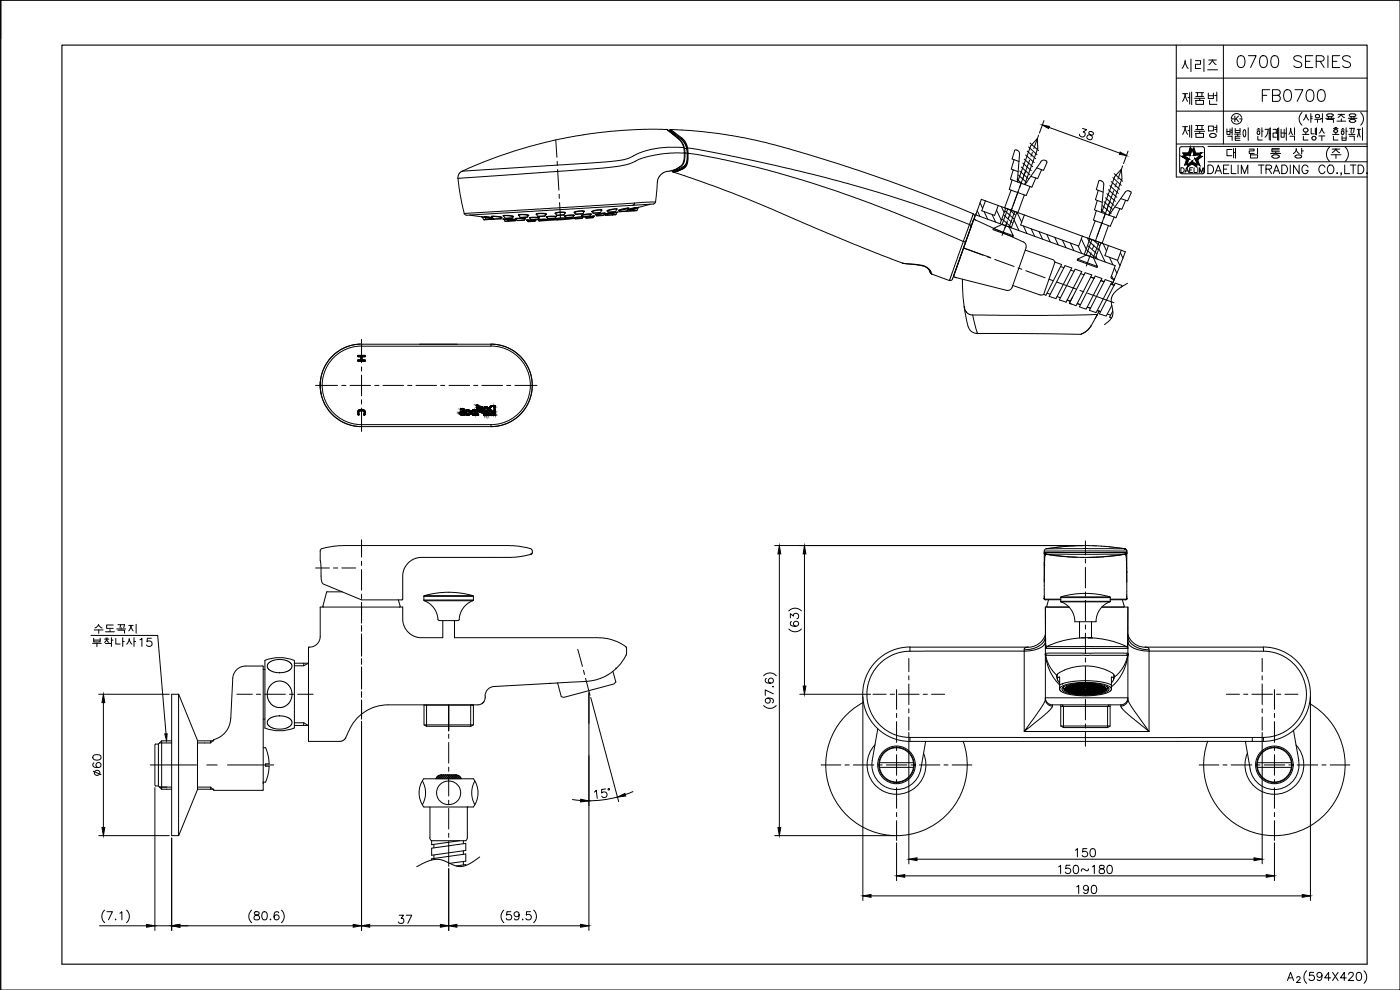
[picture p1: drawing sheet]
<svg xmlns="http://www.w3.org/2000/svg" width="420mm" height="297mm" viewBox="0 0 420 297" stroke-linecap="round" stroke-linejoin="round" font-family="sans-serif">
<defs><g id="words">
<text font-size="15" x="348.5" y="45.2">제품명</text>
<text font-size="12.3" x="348.9" y="22.9">시리즈</text>
<g font-size="11.9">
<text x="348.5" y="32.8">제품번</text>
<text x="25.8" y="191.9">수도꼭지</text>
</g>
<g font-size="7.1">
<text x="370.4" y="21.5">0700 SERIES</text>
<text x="377.8" y="31.7">FB0700</text>
</g>
<text font-size="6.6" x="323.1" y="43">38</text>
</g></defs>
<!-- layer: 0 -->
<g fill="none" stroke="#000" stroke-width=".3">
<path d="M.2 .1h420v296.9h-420zM.2 .1h.1M.2 .1v296.9M353 13.5v39.6h57.3M367.2 13.5v29.7M353 33.3h57.3M353 23.4h57.3M370.7 38.5v1.3h1.5v-1.3M370.7 39.1h1.5M373.4 38.9h.1a1.73 1.73 0 0 1 0 2.2 1.61 1.61 0 0 1-.1-2.2zM374.6 38.3v3.8M377.2 39h1"/>
<path d="M377.5 38.6h.4M378 39.4a.46 .46 0 0 0-.7 .4 .46 .46 0 0 0 .7 .4M378 39.4v.8M378.7 38.3v2.7M378.7 39.4h.4M379.6 38.8h1l-.4 1.7-.6 .6M380.9 38.5v3.5M380.9 40h.4M381.3 38.3v3.8M382.1 38.8h.9v1.1h-.9v1.3h.9M383.1 40h.3M383.4 38.5v3.5"/>
<path d="M383.8 38.3v3.8M384.5 38.8v2.4h.9v-2.4M384.5 39.9h.9M385.7 40h.3M386 38.3v3.8M388.5 38.3v2.2M390.7 33.8a2.5 2.5 0 0 0 0 3.7M391.2 38.9v.3M391.2 38.9a.7 .7 0 0 1 1.1-.4 .7 .7 0 0 1 0 1.1 .7 .7 0 0 1-1.1-.4M391.9 39.8v.5M391.9 34.6l-.7 1.4M392 34.3v.3"/>
<path d="M392 34.6l.8 1.4M393.4 34.1v2.6M393.4 35h.4M393.4 35.6h.4M393.5 38.5v1.7h.9M394.6 35.8h1.8M394.8 39.4h.3M394.8 38.5v1.9M395 34.5l-.2 .3 .2 .4M395 34.5l.4-.2 .4 .2M395 35.2l.4 .2 .4-.2M395.1 38.3v2.2"/>
<path d="M395.4 35.8v.9M395.8 34.5l.2 .3-.2 .4M395.9 39.9l.5-.5 .3-.9 .3 .9 .5 .6M396.3 35.5h.6M396.9 34.1v2.6M397.8 35.5h2.7M398.2 35.8h2v.9M398.2 34.7l.7 .3 .7-.1M398.2 34.4v.3M398.6 34.2l-.4 .2M398.7 35.2v.3M399.6 35.2v.3"/>
<path d="M399.6 34.2l.5 .2v.3M400.1 34.7l-.5 .3M400.2 38.6h1.4M400.3 39.4l.5 .3h.4M400.6 38.3h.6M400.9 39.8v.5M401.2 36.4h2.7M401.4 39.2v.2M401.4 39.2a.63 .63 0 0 0-.6-.3 .63 .63 0 0 0-.5 .5M401.4 39.4l-.2 .2M401.6 35.2l.9-.9 .4 .6 .6 .4M401.6 34.3h1.9"/>
<path d="M402.5 39h.9M402.5 35.7v.7M402.8 38.6h.4M404 39.4h.3M404 38.3v2.2M404.6 35.5h2.6M405 34.7l.4 .3M405 38.5h.6l-.2 1.2M405.3 35.9h1.2M405.3 35.9l-.3 .3a1.14 1.14 0 0 0 1.9 .1l-.4-.4M405.4 34.2l-.4 .2v.3M405.4 34.2h1"/>
<path d="M405.5 35.2v.3M405.7 38.5h.7M405.7 39.8v.5M406.4 35.2v.3M406.4 38.5l-.2 1.2M406.4 34.2l.5 .2v.3M406.9 34.7l-.5 .3-1-.1M407.3 38.8h1M407.8 39.1l.4 2M407.8 38.8v.3M407.8 39.1l-.5 2M408.3 33.8a2.5 2.5 0 0 1 0 3.7"/>
<path d="M408.9 38.3v3.8M353 43.2h57.3M354 44.6v7M354 51.6l.3 .4 .4 .1M354.4 50.3h.5a.78 .78 0 0 1 .5 .7 .78 .78 0 0 1-.5 .8h-.5zM354.8 52.1h6.1M355.6 51.8l.6-1.5 .5 1.5M355.9 51.3h.6M357 51h.6M357.9 50.3h-.9v1.5h.9M358.4 50.3v1.5h.8M359.5 50.3v1.5"/>
<path d="M360 51.8v-1.5l.6 1.5 .5-1.5v1.5M361.4 51.6l-.5 .5M361.5 44.6v7M362.5 49.5h.8a1.39 1.39 0 0 1 .9 1.3 1.39 1.39 0 0 1-.9 1.3h-.8zM362.5 43.9h47.8M362.5 48.5h47.8M364.7 52.1l.9-2.6 1 2.6M365 51.3h1.2M367.2 50.7h1M368.8 49.5h-1.6v2.6h1.6M369.5 49.5v2.6h1.5M370.5 40.2h1.9"/>
<path d="M371.6 49.5v2.6M372.2 40.9h-1.5v1.2h1.5M372.5 52.1v-2.6l1 2.6 1-2.6v2.6M374.9 44.7h1.5v.6h-1.5v.7h1.5M375.3 46.5h2.1v.9h-2.1zM377.4 44.5v1.7M377.5 40.9v1.1h1.3M377.7 49.5h1.6M378.5 49.5v2.6M379.9 50.7l1.5-.1 .2-.3-.1-.5-.5-.3h-1.1v2.6M380.8 50.7l.8 1.4M381.3 46h3"/>
<path d="M381.7 45h2.2M382.1 52.1l1-2.6 .9 2.6M382.1 46.5a.41 .41 0 0 0-.4 .5 .41 .41 0 0 0 .5 .4M382.2 46.5l1-.1 .7 .4M382.2 47.4h1.3M382.5 51.3h1.2M382.9 45.6v.4M383.9 47.1l-.4 .3M383.9 46.8v.3M384 44.6h-2.3v.9h2.3M384.7 49.5h.8a1.39 1.39 0 0 1 .9 1.3 1.39 1.39 0 0 1-.9 1.3h-.8zM386.8 40.3l.5-.9 .1-.9 .1 .9 .4 1"/>
<path d="M387.1 40.9h1.4v1.2M387.2 49.5v2.6M388.7 46.8v.3M389 44.6l.4 1 .5 .5M389 44.6l-.1 .7-.7 .8M389.1 46.6l-.4 .2M389.1 46.6h1.1M389.9 49.5v2.6l-1.7-2.6v2.6M390.2 46.6a.41 .41 0 0 1 .5 .4 .41 .41 0 0 1-.5 .4h-.8l-.7-.3M390.7 44.5v1.7M390.7 45.3h.5M390.9 40.3h1.9"/>
<path d="M391.2 40.9v1.1h1.4M392.6 50.2a.93 .93 0 0 0-1.1-.7 .93 .93 0 0 0-.8 1v.6a.91 .91 0 0 0 .9 1 .91 .91 0 0 0 1-1h-.7M394 41l-.3 .5 .3 .5M394 41h.7M394 42h.7M394.7 41l.3 .5-.3 .5M395.8 40.8h1.8M396.7 40.8v1.4M397.6 50.2a.88 .88 0 0 0-1.3-.6 1.36 1.36 0 0 0-.5 1.5 1.36 1.36 0 0 0 1.2 1l.6-.6M398.6 49.9l.3-.3a1.22 1.22 0 0 1 1.4 .6 1.22 1.22 0 0 1-.2 1.5l-.3 .3a1.23 1.23 0 0 1-1.4-.6 1.23 1.23 0 0 1 .2-1.5zM399 44.1a2.94 2.94 0 0 0 0 4.3M399.5 46.4h3"/>
<path d="M399.8 44.7h2.3M399.9 40.3h1.9M400.2 40.9v1.1h1.4M400.9 44.7l.4 .7 .7 .4M400.9 44.7l-1.1 1.1M400.9 46.4v1.1M401.2 52h.2zM402.6 52h-.2h.2l-.2 .6M402.8 40.8v1.3h1.2v-1.3M402.8 41.4h1.2M403.6 49.5v2.6h1.4M403.7 44.1a2.86 2.86 0 0 1 0 4.3"/>
<path d="M404.8 40.3h1.9M405 40.9h1.4v1.2M405.3 49.5h1.7M406.1 49.5v2.6M407.6 49.5h.8a1.39 1.39 0 0 1 .9 1.3 1.39 1.39 0 0 1-.9 1.3h-.8zM410.1 52h.3zM292.1 66.1l-5.9 16.6M318.3 179.3h14.9M318.5 179.1h14.5M27.3 190.7h20l2.5 29.5M78.8 199.8l.2 .1M78.9 199.8h-5.2a3.9 3.9 0 0 0-3.8 3.8l-.6 12"/>
<path d="M80.8 198.8l1.8-.8 2.4-.1 1.1 .3 1 .6 .4 .5 .1 .8-.5 .8-1 .6-1.4 .3h-1.9l-1.7-.6-.7-.7-.2-.9zM88.3 199.8h2.8M318.3 180.4h14.9M318.5 180.6h14.6M53.4 208.3l.3 .1M69.2 215.6a6.8 6.8 0 0 1-5.1 6.3l-.1 .4h-4.7M80.6 215.8l1.7-.8 2.5-.2 1.2 .3 1 .6 .5 .6 .1 .7-.6 1-1 .5-1.5 .3-1.6-.1-1.5-.4-.8-.6-.4-.6v-.6zM81.3 205.4l1.5-.9 1.4-.2 1.6 .5 .9 .8 .7 1.3 .2 1.8-.4 1.5-.9 1.2-1.3 .8-1.6 .1-1.4-.5-.9-.9-.8-1.5-.1-1.6 .3-1.1zM88.3 216.9h2.8M47.8 236.2h2.3M48.5 222.3h3M48.5 236.8h3"/>
<path d="M59.3 236.8h4.7l.1 .3 14.9-.1M79 234.7v.5M53.7 250.6l-.3 .1M386.4 294.2l.9-2.5 .9 2.5M386.7 293.4h1.2M389.2 293.4l.3-.4h.3l.4 .4-.3 .5-.8 .9h1.2M392.1 291.3a2.59 2.59 0 0 0 0 3.7M394.3 291.7h-1.2l-.1 1.1a.87 .87 0 0 1 1.3 0 .87 .87 0 0 1-.2 1.3 .87 .87 0 0 1-1.2-.4M396.7 292.6a.76 .76 0 0 1-1 .6 .76 .76 0 0 1-.3-1.2 .76 .76 0 0 1 1.2 .1 1.31 1.31 0 0 1-.8 2.1l-.5-.3M399.3 293.4h-1.7l1.1-1.7v2.5M399.9 291.7l1.7 2.5M401.6 291.7l-1.7 2.5"/>
<path d="M404 293.4h-1.7l1.1-1.7v2.5M404.7 292.3l.5-.6h.5l.4 .5-.3 .8-1.2 1.2h1.7M407.3 291.9a.8 .8 0 0 1 1.2 .3 1.15 1.15 0 0 1 .1 1.4 1.15 1.15 0 0 1-1.3 .5 1.92 1.92 0 0 1 0-2.2zM409.4 291.3a2.59 2.59 0 0 1 0 3.7"/>
<circle cx="403" cy="39.9" r=".5"/>
</g>
<!-- layer: TXT -->
<path d="M18.6 13.5h391.7v275.8h-391.7z" fill="none" stroke="#000" stroke-width=".34"/>
<!-- layer: D -->
<g fill="none" stroke="#000" stroke-width=".3">
<path d="M313.3 36.2l-1.3 3.7M314.8 38.2l21.3 7.8M372 35.7h.7M372.6 35.2a1.59 1.59 0 0 0-1.7-1.1 1.59 1.59 0 0 0-1.4 1.6M372.7 35.7a1.59 1.59 0 0 1-1.4 1.5 1.59 1.59 0 0 1-1.7-1.1M307.8 51.2l-3.8 10.6M338.5 45.4l-1.3 3.7M293.3 63.2l.8 1.7M294.1 60.9l.8 1.6M295.4 63.5l1 2.3M297.7 64.4l1.1 2.2M299.1 63.1l1.4 3.1"/>
<path d="M300.5 62l.9 1.8M303.5 68.3v.1M304.3 66l1.5 3.2M305.2 63.7l1.4 3M307.1 67.8l1.1 2.2M309.5 68.7l1 2.2M311.8 69.5l1.1 2.2M314.2 70.3l1 2.3M316.5 71.2l1.1 2.3M318.9 72.1l1 2.2M321.2 72.9l1.1 2.3M323.6 73.8l1 2.2"/>
<path d="M324.5 71.7l1.5 3M326.3 71.4l.5 1M328.9 76.9l.4 .9M329.8 74.6l1.9 4M331 73.1l1.1 2.2M333 77.2l1 2.2M333.1 60.4l-3.9 10.5M335.3 78l.8 1.7M336.3 75.8l.7 1.7M332.3 90.1l2 .7M333.6 82.7l.5 1.1M334.4 80.4l.8 1.6"/>
<path d="M94.7 115.6h6.6M102.6 115.6h1.2M105 115.6h6.2M107.4 106.7l.3 .3M107.4 106.8l.2 .2M107.4 106.9v.1M107.4 108.1l.3 .3M107.4 108.2l.2 .2M107.4 108.3v.1M107.4 106.6l.4 .4M107.4 108l.4 .4M107.5 106.6l.5 .4"/>
<path d="M107.5 108l.5 .4M107.7 106.6l.4 .4M107.7 108l.3 .4M107.8 106.6l.4 .4M107.8 108l.4 .4M107.9 106.6l.7 .7M107.9 108l.4 .4M108 106.6l.6 .6M108 108l.4 .4M108.2 106.6l.4 .5M108.2 108l.3 .4M108.3 106.6l.4 .4"/>
<path d="M108.3 107.1l.3 .4M108.3 107.3l.3 .3M108.3 107.4l.3 .3M108.3 107.6l.8 .8M108.3 107.5l.3 .3M108.3 107.7l.6 .7M108.3 107.9l.5 .5M108.3 108l.4 .4M108.4 106.6l.4 .4M108.5 101.8v7M108.5 110.1v1.2M108.5 112.6v6.1"/>
<path d="M108.5 120v1.2M108.5 106.6l.4 .4M108.7 106.6l.4 .4M108.8 108l.4 .4M108.8 106.6l.4 .4M108.9 108l.4 .4M108.9 106.6l.4 .4M109 108l.4 .4M109.1 106.6l.3 .4M109.1 108l.5 .4M109.2 106.6l.4 .4M109.3 106.6l.3 .4"/>
<path d="M109.3 108l.3 .4M109.4 106.6l.2 .3M109.4 108l.2 .2M109.5 106.6l.1 .2M109.5 108l.1 .1M112.5 115.6h1.2M114.9 115.6h6.2M122.3 115.6h1.3M124.8 115.6h6.2M132.2 115.6h1.3M134.7 115.6h6.2M142.2 115.6h1.2"/>
<path d="M144.6 115.6h6.2M152.1 115.6h1.2M154.5 115.6h6.7M107.3 123.6l.4 .4M107.3 123.7l.4 .4M107.3 123.9l.6 .5M107.3 124l.5 .4M107.3 124.1l.4 .4M107.4 123.4l.3 .3M107.4 123.5l.3 .4M107.4 123.3l.3 .3M107.4 124.3l.2 .3"/>
<path d="M107.5 123.2l.3 .3M107.6 123.1l.3 .3M107.6 123l.4 .3M107.7 123l.3 .3M107.8 123l.3 .3M107.9 122.9l.3 .4M108 122.9l.3 .4M108.1 122.9l.4 .4M108.2 122.8l.4 .5M108.3 122.8l.4 .5M108.4 122.8l.4 .5M108.5 122.5v6.9"/>
<path d="M108.5 122.8l.6 .6M108.7 122.8l1 1.1M108.8 122.8l.9 .9M109.1 122.9l.5 .5M109.1 124.4l.2 .3M109.1 124.3l.3 .3M109.2 124.2l.3 .3M109.2 123.5l.5 .5M109.2 124.1l.3 .3M109.3 124l.3 .3M109.3 124.1l.3 .3M109.3 123.7l.3 .4"/>
<path d="M109.3 123.9l.3 .3M143.5 124.5h.1M143.4 124.5h.1M127.3 211.6h14.8M128 211.6v6.3M141.3 211.6v6.3M318.8 211.5l.4 .4M319.2 211.9v6.4M332.8 211.5l-.4 .4v6.4M144 257.1l-2.9 2-2.3 .9-1.6-.1-4.4-1.8-2.2-.3-2.8 .8-2.7 1.4"/>
<circle cx="269" cy="229.5" r="5.7"/>
<circle cx="382.5" cy="229.5" r="5.7"/>
</g>
<!-- layer: CL -->
<g fill="none" stroke="#000" stroke-width=".3">
<path d="M305.6 57.3l-2.1 5.9M306.5 55l-.5 1.2M309 48.1l-2.1 5.8M309.8 45.7l-.4 1.2M311.7 40.6l-1.4 4M334.2 57.3l-2.1 5.8M335.1 54.9l-.5 1.2M336.9 49.8l-1.4 3.9M302.2 66.7l-1.5 3.9M302.3 66.3l-.7 2.1M302.8 65.1l-.2 .6M303.1 64.3l-.5 1.2"/>
<path d="M303.7 62.4l-.7 2.1M327.4 75.8l-1.4 4M328.3 73.5l-.4 1.2M330.8 66.5l-2.1 5.9M331.7 64.2l-.4 1.2M94.7 170.4h4.1M100.1 170.4h1.2M102.6 170.4h4.1M108.5 162v5.2M108.5 168.4v1.3M108.5 170.9v6.2M108.5 178.3v1.3"/>
<path d="M325.8 162.3v4.2M325.8 167.7v1.2M325.8 170.2v6.2M325.8 177.6v1.2M108.5 180.7v6.3M108.5 187.7v1.7M108.5 190.2v6.7M108.5 197.6v1.7M173.4 194.8l1.4 5.1M272.8 197.6v3.9M325.8 180.1v6.2M325.8 187.5v1.3"/>
<path d="M325.8 190v6.2M325.8 197.4v1.3M325.8 199.9v6.2M378.8 197.6v3.9M71.1 208.3h4.6M77 208.3h1.2M79.5 208.3h6.1M86.9 208.3h1.2M89.3 208.3h4.7M108.5 200.1v6.7M108.5 207.5v1.7M108.5 210v5.7"/>
<path d="M134.7 219.1v-7.5v7.8M175.1 201.1l.3 1.2M175.7 203.5l1.4 5.1M262 208.3h3.9M267.2 208.3h1.2M269.1 206.9v5.9M269.1 214.1v1.2M269.1 216.5v6.2M269.7 208.3h6.1M272.8 202.8v1.2M272.8 205.2v6.2M272.8 212.7v1.2"/>
<path d="M272.8 215.1v4M277.1 208.3h1.2M279.6 208.3h3.9M325.8 207.3v1.3M325.8 209.8v6.2M325.8 217.2v1.3M325.8 219.7v4.2M368 208.3h4M373.3 208.3h1.2M375.7 208.3h6.2M378.8 202.8v1.2M378.8 205.2v6.2"/>
<path d="M378.8 212.7v1.2M378.8 215.1v4M382.5 206.9v5.9M382.5 214.1v1.2M382.5 216.5v6.2M383.1 208.3h1.3M385.6 208.3h4M134.7 220.3v1.2M134.7 222.8v6.2M134.7 230.2v1.2M134.7 232.6v6.2M246.4 229.5h5.9"/>
<path d="M253.6 229.5h1.2M256.1 229.5h6.2M263.5 229.5h1.3M266 229.5h6.2M269.1 224v1.2M269.1 226.4v6.2M269.1 233.9v1.2M269.1 236.3v6.2M273.4 229.5h1.2M275.9 229.5h6.2M283.3 229.5h1.2M285.8 229.5h5.9"/>
<path d="M359.9 229.5h5.9M367 229.5h1.3M369.5 229.5h6.2M376.9 229.5h1.3M379.4 229.5h6.2M382.5 224v1.2M382.5 226.4v6.2M382.5 233.9v1.2M382.5 236.3v6.2M386.8 229.5h1.3M389.3 229.5h6.2M396.7 229.5h1.2"/>
<path d="M399.2 229.5h5.9M134.7 240.1v1.2M134.7 242.6v6.1M134.7 250v1.2M134.7 252.5v7.5M269.1 243.8v1.2M269.1 246.2v6M382.5 243.8v1.2M382.5 246.2v6"/>
</g>
<!-- layer: DWG -->
<g fill="none" stroke="#000" stroke-width=".3">
<path d="M303.4 57.1l4 1.4-1.9 5.3-4-1.5zM303.7 54l5.4 2M303.7 54l-.8 2.8 .5 .3M304.3 47.9l1.5 .6M304.5 45.2l-.8 2.5 .6 .2-.8 2.8 .6 .3M304.9 45l-.4 .2M305 45l.8 .5 .2 .7-.7 8.4M305.2 53.7l1.5 1.4M305.4 54.6l3.9-10.8 2-2.2 .1 2.9-3.9 10.9M305.6 51.5l-1.5-.5-.9 2.8 .5 .2M305.6 52.5l2.6 2.3M306.1 51.3l2.5 2.3"/>
<path d="M306.5 50.1l2.6 2.3M307 48.9l2.5 2.3M307.4 47.7l2.5 2.3M307.8 46.5l2.6 2.3M308.3 45.3l2.5 2.3M308.7 44.1l2.5 2.3M309.1 42.9l2.6 2.3M309.1 56l-1.1 2.7-.6-.2M309.4 52.9l1.5 .5M310.9 53.4l-1.2 2.8-.6-.2M311.1 50.4l1.5 .5M312.4 48.5l-4.8 6.9"/>
<path d="M313.6 48.1h-.7l-.5 .4M313.6 48.2l.4 .1M314 48.3l.2 .4M314.2 48.8l-1 2.3-.6-.2-1.2 2.7-.5-.2M329.6 57.1l1.4 .5M329.7 54.4l-.7 2.5 .6 .2-.8 2.8 .5 .2M330.5 54.3l-.5-.2-.3 .3M330.5 54.3l.6 .4 .2 .7-.8 8.3M331.8 59.3l2.5 2.3M332.2 58.1l2.5 2.3M332.7 56.9l2.5 2.3M333.1 55.7l2.5 2.3"/>
<path d="M333.5 54.5l2.5 2.3M334 53.3l2.5 2.3M334.4 52.1l2.5 2.3M336.4 59.6l1.4 .5M336.7 53.7l-4 10.8M336.7 53.7l-.1-3-2 2.2-4 10.9M292.1 66.3l-5.8 16.3M292.7 65.9h-.4l-.3 .3M292.7 66l14.4 6.6a1.49 1.49 0 0 1 .8 1.8l-4.2 11.8a1.42 1.42 0 0 1-1.7 .9l-15.4-3.9-.3-.2v-.4M292.9 64.1l.2 .5 41.6 15.1-1.3 3.6 .7 .5 .4-.3M295.7 60.3l-1.2-.5-2.2 6.2M295.7 60.3l-1.1 2.9 3.9 1.4 1.1-2.9"/>
<path d="M295.7 60.3l29.1 10.6M298.1 68.6l-.1 .3 6 2.2 .1-.4M300.7 67.3l-2.6 1.3 6 2.1-1.2-2.6M300.7 67.3l2.2 .8M300.8 65.8l2.6 2.3M301.3 64.5l2.5 2.4M301.7 63.4l2.5 2.2M301.8 62.5l-1.7 4.6M302.4 62.7l-1.7 4.6M302.9 62.9l1.8 1.6M304.5 63.5l-1.6 4.6M305.2 63.7l-1.7 4.7"/>
<path d="M307.4 64.5l-1.1 3 17.4 6.3 1.1-2.9M307.7 75l8.2 2.8 .7 .8M316.6 78.6l2 .8-4.7 9.2-.7-.3zM318.3 80l1 .3M319.6 79.7l2 .7-4.7 9.2-2-.7zM323.4 77.8l-.1 .3 5.9 2.1 .2-.2M324.8 70.9l12.9 4.7-3.2 8M326 76.5l-2.6 1.3 6 2.2-1.3-2.7M326 76.5l2.1 .8M326.1 75l2.5 2.2M326.5 73.7l2.6 2.4M326.9 72.5l2.6 2.3"/>
<path d="M327.1 71.7l-1.7 4.6M327.7 71.9l-1.7 4.6M328.2 72.1l1.7 1.5M328.7 66.2l4 1.5-1.9 5.3-4-1.5zM329 63.2l5.4 1.9M329 63.2l-.8 2.8 .5 .2M329.8 72.7l-1.7 4.6M330.4 72.9l-1.7 4.6M330.5 62.9l1.4 1.3M330.8 60.7l-1.5-.6-.8 2.9 .5 .2M330.9 61.7l2.6 2.3M331.3 60.5l2.6 2.3"/>
<path d="M332.7 73.7l-1.1 3 3.8 1.4 1.1-3M334.4 65.1l-1.2 2.8-.5-.2M334.6 62.1l1.5 .5M336.1 62.6l.6 .2 1.1-2.7 .6 .2 1-2.4a.96 .96 0 0 0-.8-.7 .96 .96 0 0 0-1 .5l-4.8 6.9M336.1 62.6l-1.2 2.7-.5-.2M288.8 83.8l.2 4.8a34.1 34.1 0 0 0 2.1 10.4l1.3 .9 .9 .2v-.4M289.4 92.1l.5 1.5 .8 .6 1.1 .3 22.1 .1 15-.3 .4 .2M291.9 94.5l1.3 5.2M304 85.7l8.2 2.8M313.2 88.3l-1.1 .2M314.2 88l1 .3M317.2 89l1.1 .4"/>
<path d="M320.3 90l1 .4M321.3 81.1l1 .3M321.9 89.1l-1 1.9 .6 .2M322.7 80.8l2 .7-4.7 9.2-2.1-.7zM323.3 91.1l1 .3M324.4 82.1l1 .4M325.7 81.8l2 .7-4.7 9.2-2.1-.7zM326.3 92.1l1 .4M327.4 83.1l1 .4M328.7 82.8l2 .8-4.7 9.2-2.1-.7zM329.3 94.5l-1.9 3.3a6.2 6.2 0 0 1-3 2.5l-31.1-.2M329.3 94.4l-.6 1.2"/>
<path d="M329.3 93.2l1 .3M329.6 93.9v.1M329.9 93.4l-.6 1.1M330.4 84.2l1 .3M331.7 83.9l2 .7-4.7 9.2-2.1-.7zM332.3 94.2l1 .4M333.4 85.2l1 .4M334 93.3l-1 1.9 .6 .2M334.5 83.6l-.7 1.8M334.5 83.6l-.5 1.2M336.5 86.2l.2-.5-2-.8-4.8 9.3 2.1 .7 1.7-3.3M107.4 106.6h2.2v.4h-1v1h1v.4h-2.2v-.4h.9v-1h-.9z"/>
<path d="M108.5 103.2a12.4 12.4 0 0 0-12.4 12.4 12.4 12.4 0 0 0 12.4 12.4M108.5 103.8a11.8 11.8 0 0 0-11.8 11.8 11.8 11.8 0 0 0 11.8 11.8M108.5 103.3h38.9v.6h-38.9zM147.3 103.2a12.4 12.4 0 0 1 12.4 12.4 12.4 12.4 0 0 1-12.4 12.4l.1-.6M147.4 103.8a11.8 11.8 0 0 1 11.8 11.8 11.8 11.8 0 0 1-11.8 11.8M147.4 103.3a12.4 12.4 0 0 1 12.4 12.4 12.4 12.4 0 0 1-12.4 12.3h-38.9M107.4 123.2l.8-.4 1.1 .2 .4 .6-.2 1-.4-.2 .2-.5-.1-.5-1-.1-.5 .3 .2 .8-.4 .2-.2-.5zM108.5 127.4v.6M108.5 127.4h38.9M98.2 177.5l-.2 .2-1.1 4.2M98.2 177.6h4.5M108.5 180h12.2"/>
<path d="M119.5 180l.6 1.9-.2 .2M127.2 178.9v1.1M127.3 178.7l-.1 .2M127.4 178.7a24.7 24.7 0 0 1 14.7 .2l-.2 1.3M232.5 163.7h94.4M233.9 166.2v82.1M241.4 166.2v39.7M313.4 179.6h.1M313.4 179.6l.4 .3M313.4 179.6l.2 .2M313.4 178.8v.8M313.4 179.5v.1"/>
<path d="M313.5 166h.1M313.5 166.1h.1M313.6 166.1h.1M313.6 179.8l.2 .1M313.6 179.8h4.7M313.6 166.2h.1M313.7 166.2h.1M313.8 166.2l.1 .1M313.8 179.9h4.5M313.9 166.2l9.4 1M313.9 166.3l4.7 .6 6.6 .3M314 164.6l-.4 .3-.2 .4"/>
<path d="M314.4 164.6l-.4 .1h23.6M314.7 180l-.6 1.9 .2 .2M314.7 164.5l-.3 .1M315.1 164.5h-.4M315.5 164.5h-.5M315.8 164.4l-.4 .1M316.4 164.3l-.7 .1M316.8 164.2l-.5 .1M317.1 164.2l-.4 .1M317.4 164.2h-.4M317.7 164.2h-.4M318 164.1l-.3 .1"/>
<path d="M318.4 164.1h-.4M319.3 164h.3M319.3 164l-1 .1M320.3 163.9l-.7 .1M321.9 163.8l-1.6 .1M322.2 163.8h.3M322.2 163.8h-.4M325 163.7l-2.5 .1M326.9 163.7h1.1M327.9 163.7h.4M328.3 163.7l.4 .1M328.6 163.8l1.9 .1"/>
<path d="M330.5 163.9l1.6 .1M332 164h.9M332.8 164l.6 .1M333.2 179.8h4.8M333.2 179.9h4.6M333.4 164.1l.8 .1M334.1 164.2l1.1 .1M335.2 164.3l.7 .1M335.8 164.4l.4 .1M336.1 164.5h.7M336.8 164.5l.8 .2M336.8 180l.6 1.9-.1 .2h-6.6"/>
<path d="M337.5 164.6l.5 .3 .1 .4M337.6 164.7l.5 .5M337.6 166.2a70 70 0 0 1-12.5 1M337.7 166.3l.3 1.1 .2 7.3M337.7 166.3h-23.8l-.4 1.2-.1 7.2M338 166.1l-4.2 .8-6.8 .3M338 179.8l-.2 .1M338 166h.1M338.1 166h.1M338.1 166l-.1 .1M338.1 179.6h.1M338.1 179.5v.1"/>
<path d="M338.1 165.2l.1 .1M338.2 179.6h.1M338.2 171.5v.4M338.2 171.5v8.1M338.2 165.8l-.1 .2M338.2 165.8l-.5 .5M338.2 179.6l-.4 .3M338.2 165.8h-24.8l.5 .5M338.2 165.3h-24.8v14.3M338.2 179.6l-.2 .2M338.2 165.3v6.2M338.2 178.8v.8"/>
<path d="M79 200v37M79.5 198.2v20.3M88.3 198.2v20.3M91.1 199v.8M96.1 182.1h24.8M96.9 181.9l.2 .2M127.2 180a7.1 7.1 0 0 1 4.3 6l.3 .2M131.8 186.2h5.7M132.8 191.3h.1M132.9 186.2v5.1M136.4 186.2v5.1M141.9 180.2a6.8 6.8 0 0 0-4.2 5.9l-.2 .1"/>
<path d="M236.7 188.7a2.5 2.5 0 0 0 3.8 0M236.7 183.3a2.59 2.59 0 0 1 3.8 0M237.2 185.4v-1.3l.9 .8a.82 .82 0 0 1 1.3-.7 .82 .82 0 0 1-.2 1.5M237.5 186.5a.7 .7 0 0 0-.3 .7 .7 .7 0 0 0 .5 .6 1.46 1.46 0 0 0 2-.6 .76 .76 0 0 0-.7-.8 .76 .76 0 0 0-.8 .7 .76 .76 0 0 0 .6 .8M314.4 182.1h6.4M29.6 208.3h21.2M31 210.8v37.5M51.5 208.3h2M53.6 208.4v42.3M53.7 208.4l5.6 13.8M79 215.8h.5M79 200.9h.5"/>
<path d="M91.1 216.9v.8M108.5 216.4v62.8M127.3 211.5v6l.7 .4h13.3l.8-.4v-6M127.3 217.5h14.8M128 211.5v.1M141.3 211.5l.8 .1M145.2 210.6l-.5 .5M176.7 207.9v71.3M177.3 209.3l8.4 31.2M183.9 201.5l.9 3.1-.6 .6-15 4-.8-.2-1.1-4.1M229.2 211.7a2.5 2.5 0 0 0 3.8 0M229.2 202.8a2.5 2.5 0 0 1 3.8 0"/>
<path d="M230 203.6a.73 .73 0 0 0-.4 .7 .73 .73 0 0 0 .5 .6 1.49 1.49 0 0 0 2-.6 .75 .75 0 0 0-.7-.8 .75 .75 0 0 0-.8 .7 .75 .75 0 0 0 .7 .8M230.5 209.5a.76 .76 0 0 1 .6 1 .76 .76 0 0 1-1.2 .3 .76 .76 0 0 1 .1-1.2 1.31 1.31 0 0 1 2.1 .8l-.3 .5M231.9 206h.2zM232.1 208.2l-2.4-1.2v1.6M240 208.3h21.3M259 209v61.2M263.4 218.6l-1.7 9.6M272.8 219.8v39.4M318.3 211.9h14.9M319.6 206.6h.4M319.7 206.6v.3M319.7 206.8h.3"/>
<path d="M319.7 206.8v.1M319.8 206.3h.2M319.9 206.3h.1M319.9 206.8v.2l.1-.2M320 207.1l.3 .1M320 206.6l.3 .1-.3 .1M320 206.6v.2h-.3M320 206.3l.3 .1-.3 .1M320 206.8l.3 .2h-.3M320 206.3v.2M320.1 206.1l.2 .1h-.3M320.2 207.2h.1"/>
<path d="M320.3 206.4v.3h.5M320.3 206.7l-.2 .1 .7 .1M320.3 206.4l-.2 .2 .2 .1M320.3 206.2l-.2 .1 .7 .1M320.3 206v.1h-.1M320.3 206.7h.5M320.3 206.2v.2M320.3 206.7v.5M320.3 206.4h.5M320.5 205.9h.3v.2h-.5M320.5 205.9h.3M320.6 207.2v.3h.2v-.3l.3 .1-.3 .2"/>
<path d="M320.7 207.5l.4 .1M320.8 206.2l.3 .1-.3 .1zM320.8 207l.3 .1-.3 .1zM320.8 206.4l.3 .2-.3 .1zM320.8 207.2h-.5M320.8 207l-.7 .1 .7 .1M320.8 206.7l.3 .1-.3 .1M320.8 205.9l.3 .1-.8 .2M320.8 206.7v.2M321 207l.2-.2v.2zM321 205.9l.2-.1v.2zM321 205.7l-.2 .1"/>
<path d="M321.2 206.1l.7 .1zM321.2 206.6l.7 .1-.2 .1M321.2 207.3l-.2 .2 .7 .1M321.2 207.1l-.2 .1 .2 .1M321.2 206.6l-.2 .1 .2 .1M321.2 205.7h-.1M321.2 207.6h.5M321.2 207.1h.5M321.2 207.6h.1M321.2 206.8h.5M321.2 206.1l-.2 .1 .7 .1M321.2 206.1v.7"/>
<path d="M321.2 207.1v.5M321.2 205.8h.5M321.7 206.8v.2h-.5M321.7 207.1v.5l.2-.1-.7-.2M321.7 207.1l.2 .1-.7 .1M321.7 206.3l.2 .1-.7 .1M321.7 205.6h.2l-.2 .2zM321.7 205.8l.2 .1-.2 .1zM321.7 206.3l-.7 .1 .2 .1M321.7 206.8l.2 .2h-.2M321.7 207.6l.1 .2v-.2M321.7 206.3v.5"/>
<path d="M321.8 206.3l.3-.1v.2zM321.8 207.3l.3-.1v.3zM321.8 206.8h1zM321.8 206.6h1zM321.8 205.8l.8-.1h-.5v.2zM322.1 206.4v.8l-.3-.1 .8-.1M322.1 207.5l-.3 .1 .8 .1M322.1 205.9l-.3 .1 .3 .1v-.2h.5M322.1 205.5v.1l-.3-.1M322.1 206.4h.5M322.1 207.2h.5M322.1 207.5h.5"/>
<path d="M322.1 207.7l-.2 .1M322.1 207.7h.5M322.1 207.5v.2M322.1 206.1h.5M322.1 205.9h.5M322.4 205.4h.2M322.6 206.2l.2 .1-.2 .1zM322.6 207l.2 .1-.2 .1zM322.6 207.2l.2 .4-.2 .1v-.2M322.6 207.7l.2 .1-.2 .1v-.1M322.6 205.7l.2 .1-.2 .1zM322.6 205.9l.2 .1-.2 .1"/>
<path d="M322.6 205.4v.2M322.6 205.9v.2M322.6 206.4v.5M322.6 207.2v.3M322.6 205.4l.2 .1-.2 .1M322.7 207.2l.3-.1v.2zM322.7 207l.3-.2v.2zM322.7 206.4l.3-.1v.2zM322.8 205.3l.2 .2v-.2M323 205.8l-.3 .1 .3 .1M323 207.6h.4M323 207.1l.7 .1-.3 .1"/>
<path d="M323 206.5h.4M323 206.8l.7 .2h-.7M323 206.3h.4M323 205.8h.4M323 206h.4M323 205.6h-.3l.3 .2M323 206.6l-.3 .1 .3 .1M323 207.8l.7 .2-.2 .1v-.2M323 207.3h.4M323 207.3l-.3 .2 .3 .1M323 205.5h.4M323 205.6h.4"/>
<path d="M323 205.6v.4M323 206.6v.2M323 207.3v.5M323 207.6l-.3 .1 .3 .1M323 207.8l-.3 .1M323.3 205.3h.1M323.4 206.3l.3 .1-.3 .1zM323.4 207.6l.3 .1-.3 .1zM323.4 205.8l.3 .1-.3 .1zM323.4 205.6h.3l-.3 .2zM323.4 205.3l.3 .1-.3 .1zM323.4 206.6l.3 .1-.7 .1"/>
<path d="M323.4 206.6v1M323.4 207.3l.3 .2-.3 .1M323.6 205.3l.7 .1M323.8 207l-.2 .1 .7 .1M323.8 206.7l-.2 .1 .2 .1M323.8 206.4v.3h.5M323.8 206.1l-.2-.1h1l-.3 .1M323.8 206.7h.5M323.8 207.5h.5M323.8 206.2h.5M323.8 205.7h.5M323.8 205.7l-.2 .1 .7 .1"/>
<path d="M323.8 206.4l.8 .2-.3 .1M323.8 206.9h.5M323.8 206.2l-.2 .1 .2 .1M323.8 205.3v1.1M323.8 206.7v1.3l.7 .1M323.8 206.4l-.2 .2 .2 .1M324.3 207.2v.3l.3-.2h-1l.2 .2-.2 .1 .2 .1-.2 .1 .2 .2-.2 .1M324.3 207l.3 .1-.3 .1M324.3 207.7h-.5h.5M324.3 207.7l.4 .1v.3l-.3-.1 .8-.2M324.3 206.7l.3 .1-.3 .1zM324.3 207.5l.3 .1-.3 .1z"/>
<path d="M324.3 207.7v.3l.3-.2M324.3 205.9v.2h-.5M324.3 205.4l.3 .1-.8 .1M324.3 205.7l.3 .1-.3 .1zM324.3 205.2v.2l.3-.1-.2-.1M324.3 206.2l.3 .1-.8 .1M324.3 205.4l-.7 .1 .2 .1M324.3 205.4v.2M324.3 206.2v.5M324.3 207v.2M324.4 207.5l.3-.2v.3zM324.4 206.4l.3-.1v.2z"/>
<path d="M324.4 205.9h1zM324.4 205.6h.3v.2zM324.5 208.1h.1M324.5 205.2l.2 .1M324.7 206.8v.2h.5M324.7 206.6v.2h.5M324.7 206.8l-.3 .2h.3M324.7 207.1l.7 .1-.2 .1M324.7 206.3l.7 .1-.7 .1M324.7 207.1v.2h.5M324.7 207.6v.2h.5M324.7 208.1h.5v-.3l.2 .2z"/>
<path d="M324.7 205.6h.7l-.7 .2M324.7 207.6h.5M324.7 207.1l-.3 .1 .3 .1M324.7 206.6h.5M324.7 206.8h.5M324.7 206.3h.5M324.7 205.2v.3M324.7 205.8v.5M324.7 205.3l-.3 .1 .3 .1M324.7 207.3h.5M324.7 206.6l-.3 .1 .3 .1M324.7 207.6l-.3 .1"/>
<path d="M324.7 205.3h.5M325.2 206.1l.2 .1-.2 .1zM325.2 207.6l.2 .1-.2 .1zM325.2 206.6l.2 .1-.2 .1zM325.2 206.8l.2 .2h-.2zM325.2 207.3l.2 .2-.2 .1zM325.2 205.2l-.5 .1M325.2 206.1l-.8 .1 .3 .1M325.2 205.3l.2 .1-.7 .1M325.2 205.3v.7M325.2 206.3v.2M325.2 207.1v.2"/>
<path d="M325.4 205.2l-.2 .1M325.5 205.2l-.2 .1 .2 .1v-.2M325.5 207.5v.2l-.2-.1 .7-.1M325.5 206.7l-.2 .1h1l-.3-.1M325.5 205.7l-.2 .1 .7 .1M325.5 205.4l.8-.1-.3-.1v.4M325.5 206.7h.5M325.5 206.4h.5M325.5 206.2h.5M325.5 205.6h.5M325.5 205.4v1M325.5 206.7v.5"/>
<path d="M325.5 206.2l-.2 .1 .2 .1M325.5 208h.5M325.5 205.4l-.2 .1 .2 .1M325.5 205.4l.8 .1-.3 .1M325.5 208l-.1 .1M326 207l.3 .1-.3 .1zM326 207.5l.3 .3h-1l.7-.1h-.5v.3M326 207l-.7 .1 .7 .1M326 205.9v.2h-.5M326 205.7l.3 .1-.3 .1zM326 206.2l.3 .1-.3 .1M326 206.2v.2"/>
<path d="M326 206.7v.2M326 207.5v.5M326 208l.1 .1M326 205.9l.3 .1-.3 .1M326 205.9l-.7 .1 .2 .1M326.1 206.2l.3-.1v.2zM326.1 207.2h1.1zM326.1 207h1.1zM326.1 205.9l.3-.1v.2zM326.2 205.2l.2 .3-.3-.1 .8-.1M326.4 206.3v.2h.5M326.4 207.8l.8 .2-.8 .1"/>
<path d="M326.4 207.3l-.3 .4 .3 .1v-.2M326.4 205.8l.8 .1-.3 .1v-.2M326.4 205.6v.2h.5M326.4 205.2l.5 .1M326.4 206.3h.5M326.4 206h.5M326.4 207.8h.5v.3h-.6M326.4 207.3h.5M326.4 207.3l-.3 .2 .3 .1M326.4 207.8l-.3 .2 .3 .1M326.4 206.8v.5M326.4 207.8v.3"/>
<path d="M326.4 205.6h.8l-.3 .2M326.4 205.6h-.3l.3 .2M326.9 206.3l-.8 .1 .3 .4h.5M326.9 207.3l.3 .4-.3 .1v-.2h-.5M326.9 206.6l-.8 .1 .3 .1M326.9 206.3l.3 .1-.3 .1zM326.9 207.3v.3h-.5M326.9 206.6l.3 .1-.3 .1zM326.9 205.3l.3 .1-.8 .1M326.9 206.1l.3 .1-.3 .1M326.9 205.2v.6M326.9 206.1v.2"/>
<path d="M326.9 206.8v.5M327 206.6h1zM327 207.3l.2-.1v.3zM327 207.1l.2-.1v.2zM327 205.2l-.1 .1M327.1 208.1h.1M327.2 205.2l-.2 .1 .2 .1v-.2M327.2 207.2l.8 .1-.3 .2M327.2 206.9l-.2-.1h1l-.3 .1M327.2 206.2l-.2 .1h1l-.3-.1M327.2 207.5h.5M327.2 207.7h.5"/>
<path d="M327.2 206.1h.5M327.2 205.6h.5M327.2 205.7l-.2 .1h1l-.3-.1M327.2 206.9h.5M327.2 208l-.2 .1M327.2 205.4v1.5M327.2 207.5v.5M327.2 208l.7 .1M327.2 206.1l-.2-.1h1l-.3 .1M327.2 205.4l.8 .1-.3 .1M327.2 207.5l-.2 .1 .2 .1M327.2 207.7l-.2 .1 .2 .2"/>
<path d="M327.2 205.4l-.2 .1 .2 .1M327.7 207.5l.3 .3-.3 .2v-.3M327.7 207l.3 .1-.8 .1M327.7 205.3v2.4M327.9 207.2l.2-.1v.2zM327.9 206.7l.2-.1v.2zM327.9 205.6h.2v.2zM328 205.3l-.8 .1M328.1 206.8v.2h.5M328.1 207.6l.7 .1-.2 .1v-.2zM328.1 206.3v.2h.5M328.1 206.8l-.2 .2h.2"/>
<path d="M328.1 206.3l.7 .1-.2 .1M328.1 206.3l-.2 .1 .2 .1M328.1 205.8v.2h.5M328.1 205.6h.7l-.2 .2v-.2M328.1 207.1h.5M328.1 206.6h.5M328.1 206.8h.5M328.1 205.8h.5M328.1 205.3l-.2 .1 .2 .1M328.1 205.8l-.2 .1 .2 .1M328.1 207.8l-.2 .2 .1 .1v-.2M328.1 207.6l-.2 .1 .2 .1"/>
<path d="M328.1 207.8l.7 .1M328.1 207.3l-.2 .2 .2 .1M328.1 207.3h.5M328.1 205.3v.2M328.1 207.3v.5M328.1 205.5h.5M328.1 205.3h.1M328.6 206.8l.2 .2h-.2zM328.6 207.3v.3l.2-.1M328.6 206.6l.2 .1-.2 .1zM328.6 207.1v.2h-.5M328.6 207.3l.4 .2"/>
<path d="M328.6 207.1l.2 .1-.2 .1M328.6 205.3v.2M328.6 205.8v.2M328.6 206.3v.2M328.6 205.8l.2 .1-.2 .1M328.7 207.3h1l-.7 .2M328.7 207.1h1zM328.7 206.6h1zM328.7 206.8h1zM328.7 206h1zM328.7 206.3h1zM328.8 205.3l-.2 .2"/>
<path d="M328.9 207.8v.1l-.2-.1h.9M329 207.5v.2l-.3-.1h1l-.7 .1M329 205.7l-.3 .1 .8 .1M329 205.4v2.1M329 205.4l-.3 .1 .3 .1M329 205.4h.1M329.5 205.5v.1h-.5M329.5 205.9v1.8M329.6 206.7l.2-.1v.2zM329.6 207.2l.2-.1v.2zM329.6 206.4h1zM329.6 206.2h1z"/>
<path d="M329.7 205.5l-.2 .4 .2-.1-.7-.1M329.8 207h-.2h1h-.3M329.8 205.8v.2h.5M329.8 205.8v-.2h-.2l.7 .2M329.8 207.1h.5M329.8 206.6h.5M329.8 205.8h.5M329.8 205.8l-.2 .1 .2 .2v.4M329.8 206.8v.2M330.3 206.6v.2h-.5M330.3 206.8v.2h-.5M330.3 207.1l.3 .1-.3 .1z"/>
<path d="M330.3 207.3l.1 .3-.8 .1 .1 .1v-.2M330.3 207.3l-.7 .2 .2 .1M330.3 207.3l.3 .2-.8 .1M330.3 205.7h.2M330.3 206.6l.3 .1-.3 .1M330.3 207.3h-.5v.3M330.3 205.8v.7M330.3 205.8l.3 .1-.3 .1M330.5 206.8l.2-.1v.2zM330.5 207.3l.2-.1v.3zM330.5 207.1l.2-.1v.2zM330.5 206.6l.2-.2v.3z"/>
<path d="M330.5 205.7l.5 .2M330.7 206.4l.7 .2-.7 .1M330.7 206.7l.7 .1-.2 .1M330.7 207.2h.6M330.7 207.2h.5M330.7 206.1h.5M330.7 206.9h.5M330.7 205.8v.6M330.7 206.2l-.2 .1 .2 .1M330.8 207.5l-.3 .1M330.9 207.2v.3h-.2M331 205.9l-.5 .1 .2 .1"/>
<path d="M331.2 206v.1h.2M331.2 206.2l.2 .1-.7 .1M331.2 206.2v1M331.2 207l.2 .1-.2 .1M331.4 206.1l-.1 .1 .3 .1M331.6 206.6v.2h.3M331.6 206.6l-.3 .1 .3 .1M331.6 206.8l-.3 .2h.3v-.2M331.6 206.5l-.3-.1 .3-.1v.2h.3M331.6 206.6h.3M331.6 206.8h.3l-.1 .2M331.6 206.3h.1"/>
<path d="M331.6 206.2v.1M331.6 206.8v.2M331.6 207.1l-.2 .1M331.9 206.6l-.1 .3M378.8 219.8v39.4M388.2 219.2l1.6 9M393.3 209v61.2M28 226.8l.9-.4a1.07 1.07 0 0 1 1.4 .7v.3a1.4 1.4 0 0 1-2.4 0zM28 231.4l2.3 1M28.2 228.9a.73 .73 0 0 0-.4 .7 .73 .73 0 0 0 .5 .6 1.49 1.49 0 0 0 2-.6 .75 .75 0 0 0-.7-.8 .75 .75 0 0 0-.8 .7 .75 .75 0 0 0 .7 .8M46.5 236.3v42.9M48.5 222.3v14.5"/>
<path d="M59.3 236.9l-5.6 13.7M126.8 234.3a7.1 7.1 0 0 1 0 7.1M127.2 233.6a7.1 7.1 0 0 0 0 8.5M127.2 233.7h14.9M130.9 233.6l.1 .1M131.1 233.2l.5 .5M131.4 232.9l.8 .8M131.7 232.7l-.8 .7M131.8 232.6l1.1 1.1M132.3 232.5l1.2 1.2M132.5 232.5l-.9 .2-.8 1M132.5 232.5h4.3"/>
<path d="M132.5 232.5l-1.2 1.2M133 232.5l1.2 1.2M133.1 232.5l-1.1 1.2M133.6 232.5l1.2 1.2M133.8 232.5l-1.2 1.2M134.2 232.5l1.2 1.2M134.4 232.5l-1.2 1.2M134.9 232.5l1.2 1.2M135 232.5l-1.1 1.2M135.5 232.5l1.2 1.2M135.7 232.5l-1.2 1.2M136.1 232.5l1.2 1.2"/>
<path d="M136.3 232.5l-1.2 1.2M136.8 232.5l.8 .2 .8 1M136.8 232.5l1.2 1.2M136.9 232.5l-1.1 1.2M137.5 232.6l-1.1 1.1M137.6 232.7l.7 .7M137.9 232.9l-.9 .8M138.2 233.2l-.5 .5M138.4 233.6l-.1 .1M142 233.6a7.1 7.1 0 0 1 0 8.5M142.5 234.3a7.1 7.1 0 0 0 0 7.1M171.8 239.9l2.4 .3"/>
<path d="M178.4 237.6l.5-.5 .3 2.5M181.7 236.7l-1.1 .2v1a.87 .87 0 0 1 1.3-.2 .87 .87 0 0 1 0 1.4 .87 .87 0 0 1-1.3-.2M185.3 239.1l-3.8 .8-4.8 .4M190 237.5l-2.4 .9M263.9 230.2h10.3M263.9 228.8h10.3M277.8 222.4l-1.4 8.4M373.8 222.4l1.4 8.4M377.4 230.2h10.2M377.4 228.8h10.2M29.6 250.7h21.2M51.5 250.7h2"/>
<path d="M51.5 251.4v27.8M127.2 242.1h14.9M129 251.3l.5 1M129 242.1v9.2M129.5 254.5l10.3-1.4v2.1l-10.3 1.4zM129.5 258v-.3l10.3-1.5v2.2l-4.8 .6M130.2 253.4v1M130.2 256.5v1.1M139.1 252.3v.8M139.1 255.3v1M139.1 258.4v1.1M139.8 259.7v-.3l-2.9 .4"/>
<path d="M140.3 242.1l-.1 9.2-.2 .8-.3 .2h-10.2v1.1l8.4-1.1M232.5 250.7h35.9M269.1 252.9v11.3M275.2 257.8h101.1M321.1 259.6h-1.1l-.2 1.1a.88 .88 0 0 1 1.3 0 .88 .88 0 0 1-.1 1.3 .88 .88 0 0 1-1.3-.4M322.4 259.7a.8 .8 0 0 1 1.2 .4 1.26 1.26 0 0 1-.9 2 1.63 1.63 0 0 1-.3-2.4zM322.7 255.1l.6-.5v2.5M326.2 254.6h-1.2l-.1 1.1a.87 .87 0 0 1 1.3 0 .87 .87 0 0 1-.2 1.3 .87 .87 0 0 1-1.2-.4M327.5 254.7a.8 .8 0 0 1 1.2 .4l.1 .6a1.07 1.07 0 0 1-.7 1.4h-.3a1.52 1.52 0 0 1-.3-2.4zM330.1 259.7a.51 .51 0 0 0 .2 .9 .87 .87 0 0 1 1 .3 .87 .87 0 0 1 0 1.1l-.9 .1-.5-.5a1.19 1.19 0 0 1 1.4-1.1l.1-.5a.9 .9 0 0 0-1.3-.3zM332.6 259.7a.77 .77 0 0 1 1.1 .4 1.26 1.26 0 0 1-.8 2 1.55 1.55 0 0 1-.3-2.4zM382.5 252.9v11.3"/>
<path d="M29.8 277.8h14.2M31.4 273.1a2.5 2.5 0 0 0 0 3.7M32.1 273.5h1.6l-1.1 2.5M34.6 275.9h.2zM36 274l.6-.5v2.5M38 273.1a2.5 2.5 0 0 1 0 3.7M46.5 277.8h5M54 277.8h52M75.5 273.1a2.5 2.5 0 0 0 0 3.7M76.5 273.7v.6l.7 .3a.7 .7 0 0 1 .7 .6 .7 .7 0 0 1-.6 .8l-.8-.1-.3-.4a1.25 1.25 0 0 1 1.4-1.2l.2-.4a.95 .95 0 0 0-1.3-.2zM79 273.7a.77 .77 0 0 1 1.1 .3 1.24 1.24 0 0 1-.8 2 1.52 1.52 0 0 1-.3-2.3zM81.2 275.8v.2z"/>
<path d="M83.7 273.9a.73 .73 0 0 0-.7-.4 .73 .73 0 0 0-.7 .5 1.49 1.49 0 0 0 .6 2 .76 .76 0 0 0 .9-.7 .76 .76 0 0 0-.7-.8 .76 .76 0 0 0-.8 .7M84.5 273.1a2.5 2.5 0 0 1 0 3.7M111 277.8h21.2M119.8 274.6h1.3l-.7 .9a.84 .84 0 0 1 .6 1.4 .84 .84 0 0 1-1.5-.3M121.9 274.6h1.7l-1.2 2.5M134.7 260.6v18.6M137.1 277.8h37.1M151.2 273.1a2.5 2.5 0 0 0 0 3.7M153.3 273.5h-1.2l-.1 1.1a.88 .88 0 0 1 1.4-.1 .88 .88 0 0 1-.2 1.4 .88 .88 0 0 1-1.3-.4M155.8 274.3a.77 .77 0 0 1-1.1 .6 .77 .77 0 0 1-.2-1.2 .77 .77 0 0 1 1.2 .2l.1 .4a1.13 1.13 0 0 1-.9 1.7l-.5-.3M156.8 275.8v.2zM159.2 273.5h-1.2l-.1 1.1a.87 .87 0 0 1 1.4 0 .87 .87 0 0 1-.2 1.3 .87 .87 0 0 1-1.3-.4"/>
<path d="M160.1 273.1a2.5 2.5 0 0 1 0 3.7M261.4 268.8h129.4M271.5 262.8h108.5M317.7 260.1l.6-.5v2.5M323.1 266.1l.6-.5v2.5M326.6 266.4a.76 .76 0 0 1-1 .7 .76 .76 0 0 1-.3-1.2 .76 .76 0 0 1 1.2 .1 1.31 1.31 0 0 1-.8 2.1l-.5-.4M326.6 260.7v.2a.48 .48 0 0 1-.8 .2l-.9-.4-.2 .1-.2 .6M327.8 265.8a.8 .8 0 0 1 1.2 .3 1.18 1.18 0 0 1 .1 1.4 1.18 1.18 0 0 1-1.3 .5l-.3-1 .1-.9zM327.8 260.1l.6-.5v2.5"/>
<circle cx="29.1" cy="231.9" r=".82"/>
<circle cx="134.6" cy="237.8" r="3.6"/>
<circle cx="182.7" cy="236.8" r=".23"/>
<circle cx="269" cy="229.5" r="5.1"/>
<circle cx="269" cy="229.5" r="5.3"/>
<circle cx="382.5" cy="229.5" r="5.1"/>
<circle cx="382.5" cy="229.5" r="5.3"/>
</g>
<g fill="#000" stroke="#000" stroke-width=".3">
<path d="M329.8 93.4h.1zM233.9 163.7l.4 2.5h-.8zM241.4 163.7l.5 2.5h-.9zM313.3 179.6h.2zM313.4 169.6h.2zM313.4 166.1h.2zM313.4 166h.2zM313.5 166.1h.1zM313.6 166.2h.2zM313.7 166.2h.2zM313.8 166.3h.2zM337.9 166.1h.2z"/>
<path d="M337.9 166h.2zM338 166h.2zM338.1 165.3h.1zM31 208.3l.5 2.5h-.9zM241 205.9h.9l-.5 2.4zM174.3 239.8l2.4 .5-2.5 .3zM185.3 239.2l2.2-1.1 .3 .7zM30.6 248.3h.9l-.5 2.4zM233.5 248.3h.8l-.4 2.4zM272.8 257.8l2.4-.4v.8zM376.3 257.4l2.5 .4-2.5 .4zM44 277.4l2.5 .4-2.5 .4z"/>
<path d="M51.5 277.8l2.5-.4v.8zM106 277.4l2.5 .4-2.5 .4zM108.5 277.8l2.5-.4v.8zM132.2 277.4l2.5 .4-2.5 .4zM134.7 277.8l2.4-.4v.8zM174.2 277.4l2.5 .4-2.5 .4zM259 268.8l2.4-.4v.8zM269.1 262.8l2.4-.4v.8zM380 262.4l2.5 .4-2.5 .4zM390.8 268.4l2.5 .4-2.5 .4z"/>
<circle cx="289.4" cy="92.1" r=".07"/>
<circle cx="313.5" cy="166" r=".07"/>
<circle cx="313.6" cy="166.1" r=".07"/>
<circle cx="313.6" cy="166.2" r=".07"/>
<circle cx="313.7" cy="166.2" r=".07"/>
<circle cx="337.6" cy="164.7" r=".07"/>
<circle cx="338" cy="166" r=".07"/>
<circle cx="338.1" cy="166" r=".07"/>
<circle cx="338.1" cy="179.6" r=".07"/>
<circle cx="318.9" cy="205.2" r=".07"/>
</g>
<g fill="none" stroke="#000" stroke-width=".3">
<path d="M318.3 179.3v1.1M333 179.1a25.8 25.8 0 0 0-14.6 0l-.1 .2M333 179.1l.2 1.3M318.3 180.4l.2 .2M318.5 180.6a6.4 6.4 0 0 1 4.1 5.9h6.4M324 186.5v4.9M327.6 186.5v4.9M333.2 180.4a6.8 6.8 0 0 0-4.3 6.1M317.1 202.9l.2 .6M317.3 202.4v1.2M318 204.9l-.7-1.1v-.4l.5-.3h.2v3.6M318 205.6l.1-.1a23.2 23.2 0 0 1 15.4 .1"/>
<path d="M318.1 206.4l.7-.5a20.2 20.2 0 0 1 14.4 .2l.3 .5v.4l-.9 .7a21.6 21.6 0 0 1-14-.2l-.6-.5zM318.3 211.5v6.3l.9 .5h13.2l.8-.5v-6.3M318.3 217.8h14.9M318.8 206.4l1.1-.7a20.8 20.8 0 0 1 12 .2l.8 .5 .1 .6-1 .7a21.3 21.3 0 0 1-11.9 .1l-1-.6zM319.2 206.1l.2 .9 .8 .5a16.6 16.6 0 0 0 11.7-.3l.5-.8M319.3 205.9l-.2 .5M319.4 201.1a15.6 15.6 0 0 1 14.6 1l.4 .6-.1 .8M319.4 201.1l-1.9 1-.4 .8M319.7 206.3l.7-.4a15.6 15.6 0 0 1 11.3 .4l.3 .6-.8 .6a15.4 15.4 0 0 1-11.5-.3l-.2-.2zM319.7 206.9l.8 .5a15.1 15.1 0 0 0 11.2-.4h.1M319.8 206.3l.6-.4a15.6 15.6 0 0 1 11.3 .4l.2 .7-.8 .5a15.2 15.2 0 0 1-11.3-.3l-.2-.4zM332.1 205.9l.3 .5"/>
<path d="M332.4 206.1v.3M333.5 204.9l.8-1.1-.1-.4-.4-.3h-.3v3.7M334.3 202.4v1.2"/>
</g>
<g fill="#000" stroke="#000" stroke-width=".3">
<path d="M332.3 206.4h.2z"/>
<circle cx="333" cy="179.1" r=".07"/>
<circle cx="318.5" cy="180.6" r=".07"/>
</g>
<!-- layer: FB0700_BODY_DXF_CONTINUOUS_LINE -->
<path d="M88.3 199h4.3M96.1 182.1v8.9M96.1 191a3.2 3.2 0 0 1-3.5 3.2v28.2h9.7l.9-.3 .6-.8M120.9 182.1l.1 5 .6 1.4 1.3 1.6 1.1 .7 1.9 .5h6.9M136.4 191.3l44.2 .1 3.8 .8 3.3 1.8 .3 .5-.1 2.1M187.9 196.6a15.3 15.3 0 0 1-6.4 6.4l-2.5 .9-3.1 .6-27.6 1.5M88.3 217.7h4.3M104.6 219.5l-.8 1.8M145.6 209.3a2.14 2.14 0 0 1-2.1 2.2h-27a12.7 12.7 0 0 0-11.9 7.9M145.6 208.8v.6M148.2 206a2.81 2.81 0 0 0-2.6 2.8M184.9 200.6h.1" fill="none" stroke="#000" stroke-width=".3"/>
<!-- layer: DIM -->
<path d="M.2 .1v11.4M338.4 85l-3 1.9-1.4 1.6-.5 1.2 .5 4.1-.1 .9-.7 1.3-1.7 1.4M127.2 178.9h14.9M127.4 178.7h14.5M92.5 199l-1.4 .8M127.2 180h14.9M127.3 180.2h14.6M91.1 216.9l1.4 .8M47.8 222.9h3.7M47.8 236.2h3.7M59.3 236.2h3.9l.6 .6M63.8 222.3l-.6 .6h-3.9" fill="none" stroke="#000" stroke-width=".3"/>
<!-- layer: 0 -->
<path d="M49.4 220.2h.8l-.2 2.1z" fill="#000" stroke="#000" stroke-width=".3"/>
<!-- layer: PRT0006_DXF_CONTINUOUS_LINE -->
<g fill="none" stroke="#000" stroke-width=".3">
<path d="M273.1 194.1a14.2 14.2 0 0 0-14.2 14.2 14.2 14.2 0 0 0 14.2 14.1M273.1 195.4l-1.9 .1-2.6 .7-1.9 .9-2.3 1.6-1.6 1.8-1.4 2.3-1 2.8-.2 1.8 .1 2.6 .7 2.8 1.3 2.6 1.4 1.8 1.8 1.6 2.3 1.4 2.9 .9 2.4 .2M273.1 195.4h34.3v24.1h37.4M308.6 194.2h-35.5v1.2M308.6 194.2l-1 .1-.2 .7M313.7 196.2l.1 .2M313.7 196.5h.1M313.7 192.5l-.1 .7-.6 .7-1.7 .9-3.2 .6h-.7v-.4M313.7 191l-.3 1.3-1.2 1.3-1.9 .9-2.9 .5M313.7 182.1v27.7M313.7 182.1h7.1M313.7 182.1l.1 6.5"/>
<path d="M313.7 196.4l.1 .5M313.8 196.4h.1M313.8 196.4v.5M313.8 196.9l.6 2.6 .8 2 1.2 2.2 1.6 1.8M313.8 196.4l.4 1.6 .8 2 2.2 2.6M313.8 196.5h.1M313.9 194.1l-.2 .4h24.8M313.9 194.1h.1M314 194h.1M314.1 194l-.2-.3-.2-3.4a5.3 5.3 0 0 1-5.1 3.9M314.1 194h24.1M325.4 191.3l-.9 .1"/>
<path d="M325.4 191.4h.4M325.5 191.4l-3.8 .3-2.5 .5-5.1 1.8M325.7 191.4h1.1M326.5 191.4h.4M326.8 191.3l5.9 .8 3.3 1 2.2 .9M326.9 191.4h.3M327.2 191.4h.3M327.4 191.4h.5M330.7 182.1h7.8v9.8l-.3 2.1M338.2 194l.3 .5M338.3 196l-.1 .6M338.4 194.1v.2"/>
<path d="M338.4 196.6v-.2a.26 .26 0 0 0 .1-.4 .26 .26 0 0 0-.4 0h-23.9a.32 .32 0 0 0-.5 .1 .32 .32 0 0 0 .2 .4l24.3 .1M338.4 196.5l-.1 .2M338.4 196.5h.1M338.4 196.5l-.2 .1M338.4 196.7l-.5 1.9-1.1 2-.8 1.1-1.6 1.5M338.4 196.4h.1M338.4 196.4v.2M338.4 196.6h.1M338.4 196.4v.1M338.5 196.2l-.1 .2M338.5 196.5h.1M338.5 196.4v.5"/>
<path d="M338.5 196.9l-.6 2.3-.9 2.5-1.7 2.6-1.8 1.8M338.5 196.5v.4M338.5 196l-.1 .5M338.5 190.3v.1a5.3 5.3 0 0 0 5.2 3.8M338.5 182.1v12.4M338.5 191l.4 1.3 1.5 1.5 2.2 .9 2.2 .3M338.5 192.5v.4M338.5 194.5v15.3M338.5 192.9h.1M338.6 192.9l.6 .9 1.4 .8 2.3 .6 1.9 .2v-.7l-.2-.4-.9-.1M343.7 194.2h35.4v.4a.59 .59 0 0 0 .1 .7 .59 .59 0 0 0 .7 .1l1.5 .2 2.4 .6 2.3 1.2 1.7 1.3 1.5 1.7 1.4 2.1 .7 1.6 .6 3.1-.2 3.6-.8 2.6-1.3 2.4-1.4 1.7-1.7 1.4-2 1.2-2.2 .7-2.9 .5h-106.4M379.1 194.1a14.2 14.2 0 0 1 14.2 14.2 14.2 14.2 0 0 1-14.2 14.1"/>
<path d="M379.2 195.4h-34.4v24.1M313.7 209.3a2.14 2.14 0 0 0 2.1 2.2M313.7 209.8l-1.2 2.6-5.1 7.1 6.8-5.6 1.4-1.4 .2-.7M313.7 209.8l.2 .8 .6 .8 1.3 .4M313.7 209.4h24.8M336.4 211.8l.2 .7 1.3 1.3 6.9 5.7M336.4 211.5h-20.6v.3M336.4 211.5v.3M338.5 209.8l-.6 1.4-.8 .5-.7 .1M338.5 209.8l1.3 2.6 5 7.1M338.5 209.3a2.14 2.14 0 0 1-2.1 2.2M273.1 221.3v1.1"/>
<path d="M273.1 222.4h106M375.8 221.3v1.1M379.2 221.3l-.1 1.1"/>
</g>
<g fill="#000" stroke="#000" stroke-width=".3">
<path d="M313.8 194.1h.2zM338.3 194.1h.2z"/>
<circle cx="313.8" cy="196.4" r=".07"/>
<circle cx="313.8" cy="196.6" r=".07"/>
<circle cx="313.9" cy="194.1" r=".07"/>
<circle cx="314" cy="194.1" r=".07"/>
<circle cx="314" cy="194" r=".07"/>
<circle cx="338.4" cy="196.6" r=".07"/>
</g>
<!-- layer: CENTER -->
<path d="M45.1 229.5h13.9M62.1 229.5h3.1M68.3 229.5h13.9" fill="none" stroke="#000" stroke-width=".3"/>
<!-- layer: $  -->
<path d="M79.5 198.1a11.9 11.9 0 0 1 8.8 0M51.5 208.3v42.4M79.5 218.4a11.9 11.9 0 0 0 8.8 0M47.5 223.3v12.5M48.5 222.3l-1 1h-.8l-.2 .2v12.1l.2 .2h.8l1 1M59.3 222.2v14.7M63.2 222.3v.6M63.2 236.2v.6M79 224.4l.7-.1 .3 .7 .5 2 .3 2.1M80.8 229.9l-.3 2.1-.5 2-.3 .7h-.7M80.8 229.2h-1.1v.7h1.1" fill="none" stroke="#000" stroke-width=".3"/>
<!-- layer: 08_ALL_FEATURES -->
<path d="M259.1 210.7a21.2 21.2 0 0 0-9.3 27.8 21.2 21.2 0 0 0 27.3 10.6 21.2 21.2 0 0 0 12-26.7M392.9 211a21.2 21.2 0 0 1 8.6 27.9 21.2 21.2 0 0 1-27.3 10.2 21.2 21.2 0 0 1-11.8-26.7M261.8 228.2a7.4 7.4 0 0 0 6 8.6 7.4 7.4 0 0 0 8.5-6M262.6 223.5a8.8 8.8 0 0 0 4.9 14.7 8.8 8.8 0 0 0 9.7-12.2M388.9 223.5a8.8 8.8 0 0 1-4.9 14.7 8.8 8.8 0 0 1-9.7-12.2M389.7 228.2a7.4 7.4 0 0 1-6 8.6 7.4 7.4 0 0 1-8.5-6" fill="none" stroke="#000" stroke-width=".3"/>
<!-- layer: 0702LEVER_DXF_CONTINUOUS_LINE -->
<path d="M159.3 166.3l.4-.5a1.1 1.1 0 0 0-1.3-1.4l-2.9-.5-2.6-.2h-49.9l-5.3 .6a1.64 1.64 0 0 0-1.6 1l.3 8.4 .5 1.5 11.6 4.8M159.3 166.3l-2.8 .6-3 .3h-27.5l-1.6 .4-2.1 1.5-.8 1.2-.5 1.3-.1 8.2-.3 .2M159.6 166.1l-.3 .2" fill="none" stroke="#000" stroke-width=".3"/>
<circle cx="159.2" cy="166.3" r=".07" fill="#000" stroke="#000" stroke-width=".3"/>
<!-- layer: 41 -->
<g fill="none" stroke="#000" stroke-width=".3">
<path d="M200.1 38.8h-7.4l-9 .6-7.7 .9-7.9 1.4-6.9 1.6-6.9 2-9.6 3.5-6 2.6M200.2 38.8l3.9 3.2 1 1.5M200.6 39.1l-.5-.3 3.4 2.8 1.1 1.1 .7 1.9 .1 1.3h-.3M200.6 39.2h.4v-.3h.3l3.5 2.6 1 1.3 .6 1.6M201 39.1l3.9 2.9 1.1 1.8 .3 2.2M201 39.2l4 3.1 .8 1.2 .3 1.1M201.1 38.8l9.3 .6 9.1 1.3 9.8 2 7.6 2 15.1 4.6 14.8 5 12.1 4.5 13.2 5.4M137.5 53.5l.7 5.4 1.2 5.2M138.7 51.4l-.9 .7-.3 1.4M200.8 51.4l-1 .1-.9 .4-.9 .8-.5 .8-.8 7.1M201.9 51.5h1l2-.8-1.8 .7zM204.9 45.9h-3.6l-5 .7-3.9 1-4.1 1.7-5.8 1-45 3.2"/>
<path d="M204.9 50.7l-2 .8h-1l11.9 4.2 10.3 3.9 32.4 13.7 14.3 5.6M205.1 43.5l.3 .8M205.1 44.3l-4.8-.1-4.5 .5-3.1 .9-4.8 2.1-4.2 .7-45 3M205.4 44.5l.7 .1M205.4 44.4l.2 1.5M205.5 45.9l.7 .1M205.6 45.9h-.2l-.2 2.5-.6 1.2-2 1.3-1.8 .5M205.6 45.9l-.2 2.4-.5 1.1-.8 .7-1.9 1M206.1 44.6l.1 1.4M206.2 46l-.1 2.5-.7 1.3-2.1 1.1-1.6 .2v.3l2.1-.5 1.9-1 .5-1.4 .1-2.5M206.3 46h.2M206.4 44.4l3 .4 15.8 3.2 18.7 4.3 19.9 5.5 10.4 3.3 16.8 6.3-1.9 5.1"/>
<path d="M206.4 44.4l.1 1.6M206.5 46l9.4 1.6 10.6 2.4 17 4.8 11.6 3.9 11.4 4.3 22.6 9.5M206.5 46v1.7l-.3 1.6-.5 .9-.8 .5M140.9 64.5l6.8 .9-2.2-.3 .4 .7M144.5 65l.2 .1M145.1 65.9h1M145.4 65.1l2.5 .3M145.5 65.3l2 .2-2.8-.4 .5 .8 .7-.1M145.6 65.1l-.3-.1 2.5 .2M145.9 65.8l.2 .1M147.6 65l2.4 .1 .5 .2-.2 .3M148 65.7l.2 .1"/>
<path d="M148.1 65.7l-2 .2M150.2 65.6l.9 .1M150.3 65.6l-4.4 .2M150.3 65.6l-2 .2M150.4 65.3l.3-.1-3.2-.3 .6 .8M151.1 64.8l1.3-.1 1.6 .4M151.5 66.3l.2 .1M152.1 65.8l2.7 .1-.1 .3-2.2 .1M152.1 65.8l.4 .5M152.2 65.8l1.9 .1-3.1-.2 .2 .1M152.2 65.9l1.7 .1-2.7-.2 .4 .5h.9M152.5 66.3l.2 .1"/>
<path d="M152.5 65.7l-.5-.1 3 .3M152.7 66.4h-.9M153.8 65.3l-2.3 .2M154 65l.1-.1-1-.2h-2.1l.6 .8 2.2-.2M154 65l-.2 .3M154.7 66.2l-2 .2M154.9 65.6l-.2-.1 3 .1-.3 .1M155.1 66.1h2.2M155.7 64.6l1.6-.2 1.2 .4M155.7 64.6h.1M157.4 66l-.2 .1M157.4 66l.2-.2-.4-.2h-2.3l.3 .5"/>
<path d="M157.4 66l-2.2 .1M158 66l2.9 .1zM158.1 66l.3 .4M158.2 66.1l2.5 .2M158.3 65.1l-2.2 .1M158.5 64.7l.2-.1-1.1-.3-2 .2 .5 .7M158.5 64.8l-.2 .3-2.2 .1M158.5 64.7v.1M159 65.4l1.5-.1 1.2 .2M159 65.4l-.1-.1 2.2-.1 .8 .1-.2 .2M159 65.4l.3 .5 2.3-.2 .1-.2M160.6 66.3l-2.2 .1"/>
<path d="M160.7 66.3l-2.3 .1M160.9 64.2l2.4-.2 .7 .3-1.1-.2h-1.3l-.6 .3zM161 64.4h.1M161.3 64.9l.2 .1M161.4 65.9h-2.1M161.4 65.9h.4M161.5 65.8h2.7l-.2 .1M161.5 65.9h.1M161.5 65.9l.2 .3M161.5 66.1h.1M161.6 65.7l-.2 .2M163.6 64.8l-2 .2"/>
<path d="M163.8 64.3l-.2 .5-2.2 .1-.4-.5M164.1 65.1l.1 .1M164.1 65.8l-.1 .3-2.3 .1M164.2 65.2l.2 .4M164.4 65.5l2.1 .1M166.5 64l1.6-.4 1.6 .2-1.9-.1-1 .4zM166.6 65.4l-2.2 .2M166.6 65.4l-.2 .2M166.8 64.1l.2 .4 2.3-.1M166.8 65.1l.2-.2-1.8-.1-1.2 .3 .1 .1M166.8 65.1l-1.8-.1-.8 .2M166.8 65.1l-.2 .3"/>
<path d="M167 65.8l-5.5 .1M167.1 65.8l-3.1 .2M167.3 66l-5.6 .2M169.1 64.5l-2.1 .1M169.3 64.4l-.2 .1M169.4 65.8l-2.3 .1M169.5 65.5l.1-.1-2.7 .2M169.5 65.6l-2.5 .1 .1 .2 2.3-.1M169.5 64l-.2 .4M169.5 65.5l-.1 .3M169.5 63.9v.1M169.5 64.9l.1 .1"/>
<path d="M169.6 64.9l.2 .4M172 65.1l-2.2 .1M172 65.1l-2.2 .2M172.2 64.7l.2-.2h-1.5l-1.5 .3 .1 .1M172.2 64.7l-1.5-.1-1.1 .3M172.2 64.7l-.2 .4M172.4 63.8l.1 .1M172.5 65.6l.2 .1M172.5 65.5l-3.1 .2M172.5 63.9l.2 .3 2.3-.1M172.5 65.6l-3.3 .3M174.7 64.7l.1 .2 2.3-.1"/>
<path d="M174.8 65.4l-2.3 .2M174.8 65.4l-2.1 .3M174.8 65.3h.1M174.9 64.1l-2.2 .1M175 65.1l-.2 .3M175 65l-2.8 .3 .3 .3M175 65l-2.6 .4M175.2 63.5l-1.5-.1-1.1 .3-.1 .2M175.2 63.5h.1M175.2 63.5l.2-.1-.2-.1h-1.3l-1.5 .3-.1 .2h.2M175.2 63.5l-.2 .6M175.6 65.2l2.8-.4z"/>
<path d="M175.8 65.3l2.5-.4-.2 .3zM177.1 64.8l-2.3 .1M177.3 64.3l-1.6 .1-1 .3M177.3 64.3l-.2 .5M177.4 64.3l.1-.1-2 .1-1 .2 .2 .2M177.4 64.3h-.1M177.6 63.4l1.6-.4h1.5l-.1 .1-.9-.1-1.3 .2-.6 .4zM177.8 63.6l.2 .3 2.2-.1M177.9 63.9l.2 .1M178.1 65.2l-2.3 .2M178.7 64.3l3-.4-2.1 .5zM178.9 64.5l2.6-.5-.3 .5-2.2 .2z"/>
<path d="M180.2 63.7l-2 .3M180.6 63.1l-.4 .7M181.2 64.5l-2.3 .2M181.6 64.3l2.6-.5-.3 .6-2.2 .1zM181.8 64.3l-.5 .1M182.3 63.3v.1M182.3 63.4l.2 .2M183.7 64.5h-2.1M183.9 63.9l.5-.2-3 .5h.8M183.9 64.4l-.2 .1M184.7 64.5h-1M184.8 63.5l-2.3 .1"/>
<path d="M184.8 64.3l-.1 .2M184.9 64.3l-1 .1M185.1 62.8l-1.5 .1-1.3 .5M185.1 62.8l.2-.1-1.7 .1-1.5 .4 .2 .1M185.1 62.8l-.4 .7-2.2 .1M185.1 63.8l-.9 .2M185.1 63.8l-.2 .5M185.3 63.6l-.2 .1M185.6 63.1l3.1-.7-2 .6zM185.8 63.1l2.8-.6-.4 .8-2.2 .1zM186.1 63.5l-3.8 .7 1.9-.3M188.2 63.3l.1 .1"/>
<path d="M188.2 63.3l-2.2 .1M188.4 62.9l2.4-.5-.4 .7M189.9 61.6l-49.9 3M190.4 63.1l-.2 .2M190.4 60.9l-51.1 3.1 .3 .4 .4 .1M190.4 60.9l-.1 .5-.4 .2M190.4 63.1l-2.2 .2M190.6 62.4l.3-.1-2.4 .5M190.7 62.6l-1.9 .5 2.8-.8-.4 .8M191.2 63.1l-2.8 .3M191.2 63.1h-.8M191.7 62.2l-.2 .1"/>
<path d="M195.2 61.3l-4.4 1.1M196.1 61.2l-6.2 .4M196.7 60.6l-.2 .4-.4 .2M196.7 60.6l-6.3 .3M270.8 79h.4M270.8 79l.6 .1M271.4 79.1l5.4 .5M271.4 79.1l5.5 .7M276.8 79.6l1.3 .5 1.2 1.3M276.8 79.6l.1 .1M276.9 79.7l1.4 .7 1 1M289.1 72.5l-4.2 11.7"/>
<path d="M289.1 72.5l.7 .1M289.8 72.6l-3.8 10.8a.82 .82 0 0 1-1.1 .7M291.4 68.1l-1.6 4.5M292.1 64.1l.4 .4v.5M292.1 64.2l-1 2.8a.26 .26 0 0 0-.2 .3 .26 .26 0 0 0 .3 .2l.2 .6M292.5 65.1l-1.1 3M278.9 81.1l.4 .9 .4 .2M279 81.4l.2 .5M279.3 81.4l.4 .8M279.7 82.2l5.2 2"/>
</g>
<!-- layer: 1 -->
<path d="M166.8 42l.3 5.2M167.2 48.4l.1 1.2M167.3 50.9l.4 6.2M167.8 58.3l.1 1.2M167.9 60.8l.3 5.1M289.2 74.4l8 2.8" fill="none" stroke="#000" stroke-width=".3"/>
<!-- layer: 41 -->
<g fill="#000" stroke="#000" stroke-width=".3">
<circle cx="160.7" cy="66.1" r=".07"/>
<circle cx="178.3" cy="64.9" r=".07"/>
</g>
<!-- layer: D -->
<g fill="#000" stroke="#000" stroke-width=".3">
<path d="M312.8 37.5l2.1 .4-.2 .7zM336.2 45.6l1.9 1.1-2.1-.4zM138.2 122.8h.2zM138.6 124.6h.5zM138.7 122.6h.2zM139 122.9h.3zM139.3 124.3l.1-.1zM139.1 124.4h.3zM139.9 124.5h.9zM140.1 123h.5zM140.2 124.6h.3zM142.1 124.5h.2z"/>
<path d="M142.1 123h.1zM143.3 121.4l.1 .2h-.3zM144.3 123.6h.1zM144.4 122.9h.3zM145.5 122.2h.8zM145.7 123.7h.3zM145.8 122.1h.2zM147.2 122h.3zM147.8 123.6h.2zM147.9 121.7h.7zM148 124.4h.2zM148 123.5h.5z"/>
<path d="M148 124.1h.2zM148.2 124.6h.3zM148.2 124h.3z"/>
<path d="M138.1 124.2h.3zM138.1 124.2h.3z"/>
<path d="M138.2 122.6h.9zM138.2 122.6h.9z"/>
<path d="M138.2 122.8h.5zM138.2 122.8h.5z"/>
<path d="M138.3 124.4h.4zM138.3 124.4h.4z"/>
<path d="M138.3 123.6h.8zM138.3 123.6h.8z"/>
<path d="M138.1 124.1h.3zM138.1 124.1h.3z"/>
<path d="M138 124h.4zM138 124l.3 .1z"/>
<path d="M138.1 124.1h.3zM138.1 124.1h.3z"/>
<path d="M138.1 124.1l.3 .1zM138.1 124.1l.3 .1z"/>
<path d="M138.1 124.2l.4 .1zM138.1 124.2l.4 .1z"/>
<path d="M138.1 123.9h.4zM138.1 123.9h.4z"/>
<path d="M138.1 123.9h.4zM138.1 123.9l.3 .1zM138 124h.4zM138 124h.4z"/>
<path d="M138.2 124.3h.3zM138.2 124.3h.3z"/>
<path d="M138.1 123.8h.4zM138.1 123.8l.4 .1z"/>
<path d="M138.2 124.3l.4 .1zM138.2 124.3l.4 .1z"/>
<path d="M138.2 122.8h.4zM138.2 122.8h.5z"/>
<path d="M138.2 122.8h.4zM138.2 122.8h.2z"/>
<path d="M138.2 124.4h.4zM138.2 124.4h.4z"/>
<path d="M138.2 123.7h.4zM138.2 123.7l.3 .1z"/>
<path d="M138.3 124.4h.3zM138.3 124.4h.3z"/>
<path d="M138.3 124.4h.4zM138.3 124.4h.4z"/>
<path d="M138.2 122.8h.5zM138.2 122.8h.5z"/>
<path d="M138.7 122.8h.5zM138.7 122.8h.5z"/>
<path d="M138.2 123.7h.5zM138.2 123.7h.4zM138.2 123.7h.4zM138.2 123.7h.4z"/>
<path d="M138.3 123.6h.5zM138.3 123.6h.6z"/>
<path d="M138.3 123.6h.5zM138.3 123.6l.4 .1z"/>
<path d="M138.7 122.6h.2zM138.6 122.6h.3z"/>
<path d="M138.7 124.6h.2zM138.6 124.6h.3z"/>
<path d="M138.6 122.6h.4zM138.5 122.6h.5z"/>
<path d="M138.9 122.8h.3zM138.9 122.8h.3z"/>
<path d="M138.3 123.6h.6zM138.3 123.6h.6z"/>
<path d="M138.5 122.6h.6zM138.2 122.6h.9z"/>
<path d="M138.2 122.6l.9 .1zM138.2 122.6l.9 .1z"/>
<path d="M139.1 123h.3zM139.1 123h.3z"/>
<path d="M138.3 123.6h.8zM138.3 123.6h.6z"/>
<path d="M138.2 122.7l1 .1zM138.2 122.7l1 .1z"/>
<path d="M138.5 123.5h.6zM138.3 123.6h.8z"/>
<path d="M138.7 122.8h.5zM138.7 122.8h.5z"/>
<path d="M138.8 122.8h.4zM138.8 122.8h.4z"/>
<path d="M138.7 123.4h.5zM138.6 123.4h.6z"/>
<path d="M138.6 123.4h.6zM138.5 123.5h.6zM138.5 123.5h.6zM138.5 123.5h.6z"/>
<path d="M138.9 122.8h.3zM138.9 122.8h.3z"/>
<path d="M138.9 122.8h.4zM138.9 122.8h.4z"/>
<path d="M138.8 123.4h.4zM138.8 123.4h.4z"/>
<path d="M138.8 123.4h.4zM138.8 123.4h.4z"/>
<path d="M139 122.8l.3 .1zM139 122.8l.3 .1zM139 122.9h.3z"/>
<path d="M138.9 123.3h.4zM138.9 123.3h.4z"/>
<path d="M138.9 123.3h.4zM138.9 123.3l.3 .1z"/>
<path d="M138.4 124.5h.9zM138.4 124.5l.7 .1zM138.6 124.6h.5zM138.6 124.6h.5z"/>
<path d="M139 122.9h.3zM139 122.9h.3z"/>
<path d="M139 122.9l.4 .1zM139 122.9l.4 .1z"/>
<path d="M139 123.2l.3 .1zM139 123.2l.3 .1z"/>
<path d="M139.1 123h.3zM139.1 123h.3z"/>
<path d="M139.1 123l.3 .1zM139.1 123l.3 .1z"/>
<path d="M139.1 123.1h.3zM139.1 123.1h.3z"/>
<path d="M139 123.1l.4 .1zM139 123.1l.4 .1z"/>
<path d="M139 123.2h.4zM139 123.2h.3z"/>
<path d="M139.1 124.4h.3zM139 124.4h.4z"/>
<path d="M139 124.4h.4zM138.8 124.4h.6z"/>
<path d="M138.8 124.4h.6zM138.7 124.4h.7z"/>
<path d="M138.3 124.4h1.1zM138.3 124.4h1.1z"/>
<path d="M138.3 124.4l1.1 .1zM138.3 124.4l1.1 .1z"/>
<path d="M138.4 124.5h1zM138.4 124.5h.9z"/>
<path d="M139.5 123.5h.3zM139.5 123.5h.3z"/>
<path d="M139.5 123.9h.2zM139.5 123.9h.2z"/>
<path d="M139.6 124.2h.3zM139.6 124.2h.3z"/>
<path d="M139.5 123.7l.2 .1zM139.5 123.7l.2 .1z"/>
<path d="M139.5 123.8h.2zM139.5 123.8h.2z"/>
<path d="M139.5 123.8l.2 .1zM139.5 123.8l.2 .1z"/>
<path d="M139.5 123.9l.3 .1zM139.5 123.9l.3 .1z"/>
<path d="M139.5 123.6h.3zM139.5 123.6h.3z"/>
<path d="M139.5 123.6h.3zM139.5 123.6l.2 .1z"/>
<path d="M139.5 124l.3 .1zM139.5 124l.3 .1z"/>
<path d="M139.5 124.1h.3zM139.5 124.1h.3z"/>
<path d="M139.5 123.5h.3zM139.5 123.5l.3 .1z"/>
<path d="M139.6 124.1l.3 .1zM139.6 124.1l.3 .1z"/>
<path d="M139.6 123.4h.3zM139.5 123.5h.3z"/>
<path d="M139.6 124.2l.4 .1zM139.6 124.2l.4 .1z"/>
<path d="M139.6 123.3h.3zM139.6 123.3l.3 .1z"/>
<path d="M139.7 123.3h.3zM139.7 123.3h.2z"/>
<path d="M139.7 124.3h.3zM139.7 124.3h.3z"/>
<path d="M139.7 124.3h.3zM139.7 124.3h.3z"/>
<path d="M139.7 123.3h.3zM139.7 123.3h.3z"/>
<path d="M139.7 124.3l.4 .1zM139.7 124.3l.4 .1z"/>
<path d="M139.7 123.2h.4zM139.7 123.2l.3 .1zM139.7 123.3h.3zM139.7 123.3h.3z"/>
<path d="M139.8 124.4h.4zM139.8 124.4h.4z"/>
<path d="M140.2 124.6h.3zM140.3 124.6h.2z"/>
<path d="M139.8 123.2h.5zM139.7 123.2h.4z"/>
<path d="M139.8 124.4h.5zM139.8 124.4h.5z"/>
<path d="M139.8 123.1h.5zM139.8 123.1l.5 .1z"/>
<path d="M139.8 123.1h.5zM139.8 123.1h.5z"/>
<path d="M139.8 124.4h.5zM139.8 124.4h.5z"/>
<path d="M140.3 123h.2zM140.3 123h.2z"/>
<path d="M140.3 123h.2zM140.2 123h.3z"/>
<path d="M140.2 123h.4zM140.1 123h.5zM140 123h.6z"/>
<path d="M140 123h.8zM139.9 123h.9z"/>
<path d="M140.1 124.5h.5zM140.1 124.5l.4 .1z"/>
<path d="M139.9 123l.9 .1zM139.9 123l.9 .1z"/>
<path d="M139.9 123.1h1zM139.8 123.1h1.1z"/>
<path d="M140 124.5h.8zM140 124.5h.6zM140.1 124.5h.5zM140.1 124.5h.5z"/>
<path d="M140.8 123.3h.3zM140.8 123.3h.3z"/>
<path d="M140.3 123.1h.6zM140.3 123.1h.6z"/>
<path d="M140.4 123.1h.5zM140.4 123.1h.5z"/>
<path d="M140.5 123.1l.4 .1zM140.5 123.1l.4 .1z"/>
<path d="M140.5 123.2h.5zM140.5 123.2h.5z"/>
<path d="M140.5 124.4h.4zM140.4 124.4h.5z"/>
<path d="M140.4 124.4h.5zM140.3 124.4h.6z"/>
<path d="M139.8 124.4h1.1zM139.8 124.4l1 .1zM139.9 124.5h.9z"/>
<path d="M140.9 123.6h.3zM140.9 123.6h.3z"/>
<path d="M140.9 123.8h.3zM140.9 123.8h.3z"/>
<path d="M140.6 124.4h.3zM140.5 124.4h.4z"/>
<path d="M140.6 123.2l.4 .1zM140.6 123.2l.4 .1z"/>
<path d="M140.7 123.3h.3zM140.7 123.3h.3z"/>
<path d="M140.7 123.3h.4zM140.7 123.3h.4z"/>
<path d="M140.7 124.3h.3zM140.7 124.3h.3z"/>
<path d="M140.6 124.3h.4zM140.6 124.3l.3 .1z"/>
<path d="M140.8 123.3l.3 .1zM140.8 123.3l.3 .1z"/>
<path d="M140.8 124.2h.3zM140.8 124.2l.2 .1z"/>
<path d="M140.9 123.4l.2 .1zM140.9 123.4l.2 .1z"/>
<path d="M140.8 124.1l.3 .1zM140.8 124.1l.3 .1z"/>
<path d="M140.8 124.2h.3zM140.8 124.2h.3z"/>
<path d="M140.9 123.5l.2 .1zM140.9 123.5l.2 .1z"/>
<path d="M140.9 123.6h.3zM140.9 123.6h.3z"/>
<path d="M140.9 124l.2 .1zM140.9 124l.2 .1z"/>
<path d="M140.9 124.1h.2zM140.8 124.1h.3z"/>
<path d="M140.9 123.6l.3 .2zM140.9 123.6l.3 .2z"/>
<path d="M140.9 123.8l.3 .1zM140.9 123.8l.3 .1z"/>
<path d="M140.9 123.9h.3zM140.9 123.9h.3z"/>
<path d="M140.9 123.9h.3zM140.9 123.9l.2 .1z"/>
<path d="M141.4 123.9h.3zM141.4 123.9h.3z"/>
<path d="M141.5 123.3h.3zM141.5 123.3h.3z"/>
<path d="M141.5 124.2h.3zM141.5 124.2h.3z"/>
<path d="M141.4 123.7l.2 .1zM141.4 123.7l.2 .1z"/>
<path d="M141.4 123.8h.2zM141.4 123.8h.2z"/>
<path d="M141.4 123.8l.3 .1zM141.4 123.8l.3 .1z"/>
<path d="M141.4 123.6h.3zM141.4 123.6h.3z"/>
<path d="M141.4 123.6h.3zM141.4 123.6l.2 .1z"/>
<path d="M141.4 123.9l.3 .1zM141.4 123.9l.3 .1z"/>
<path d="M141.4 124l.3 .1zM141.4 124l.3 .1z"/>
<path d="M141.7 123.1h1zM141.7 123.1h1z"/>
<path d="M141.4 123.5h.3zM141.4 123.5h.3z"/>
<path d="M141.4 123.5h.3zM141.4 123.5l.3 .1z"/>
<path d="M141.5 124.1h.3zM141.5 124.1h.3z"/>
<path d="M141.7 124.4h1zM141.7 124.4h1z"/>
<path d="M141.5 123.4h.3zM141.5 123.4l.2 .1z"/>
<path d="M141.5 124.1l.3 .1zM141.5 124.1l.3 .1z"/>
<path d="M141.5 123.3h.3zM141.5 123.3l.3 .1z"/>
<path d="M141.5 124.2l.4 .1zM141.5 124.2l.4 .1z"/>
<path d="M141.6 123.3h.3zM141.6 123.3h.2z"/>
<path d="M141.6 123.3h.3zM141.6 123.3h.3z"/>
<path d="M141.6 124.3h.3zM141.6 124.3h.3z"/>
<path d="M141.6 124.3h.4zM141.6 124.3h.4z"/>
<path d="M141.6 123.2h.4zM141.6 123.2l.3 .1z"/>
<path d="M141.6 124.3l.5 .1zM141.6 124.3l.5 .1z"/>
<path d="M141.6 123.2h.5zM141.6 123.2h.4z"/>
<path d="M141.7 123.2h.5zM141.7 123.2h.5z"/>
<path d="M141.7 123.2h.5zM141.7 123.2h.4z"/>
<path d="M141.7 124.4h.5zM141.7 124.4h.5z"/>
<path d="M142.5 123.2h.2zM142.5 123.2h.2z"/>
<path d="M142.2 123.2h.5zM142.2 123.2h.5z"/>
<path d="M142.3 123.2h.4zM142.3 123.2h.4z"/>
<path d="M142.3 123.2h.4zM142.3 123.2h.4z"/>
<path d="M142.5 123.2l.2 .1zM142.5 123.2l.2 .1z"/>
<path d="M142.5 123.3h.2zM142.5 123.3h.2z"/>
<path d="M142.5 123.3l.2 .9v-.9zM142.5 123.3l.2 .9h-.2z"/>
<path d="M142.5 124.2l.2 .1zM142.5 124.2l.2 .1z"/>
<path d="M142.5 124.3h.2zM142.5 124.3h.2z"/>
<path d="M142.5 124.3l.2 .1zM142.5 124.3l.2 .1z"/>
<path d="M142.5 124.4h.2zM142.3 124.4h.4z"/>
<path d="M142.3 124.4h.4zM142.2 124.4h.5z"/>
<path d="M141.8 123.1h.9zM141.7 123.1h1z"/>
<path d="M141.7 123.1h1zM141.7 123.1l1 .1z"/>
<path d="M141.7 124.4h1zM141.7 124.4h1z"/>
<path d="M141.7 124.4h1zM141.7 124.4h1z"/>
<path d="M141.8 124.4l.9 .1zM141.8 124.4l.9 .1z"/>
<path d="M141.9 124.5h.9zM141.9 124.5h.9z"/>
<path d="M141.9 123l.9 .1zM141.9 123l.9 .1z"/>
<path d="M141.9 123.1h.9zM141.8 123.1h.9z"/>
<path d="M141.9 124.5h.9zM141.9 124.5h.9z"/>
<path d="M142 124.5h.8zM142 124.5h.8z"/>
<path d="M142.1 123h.7zM142 123h.8z"/>
<path d="M142 123h.8zM142 123h.8z"/>
<path d="M142 123h.8zM141.9 123h.9z"/>
<path d="M142.1 124.5h.7zM142.1 124.5h.7z"/>
<path d="M143 122.1h.4zM143 122.1h.4z"/>
<path d="M143 122.2h.4zM143 122.2h.4z"/>
<path d="M143 124.5h.4zM143 124.5h.4z"/>
<path d="M143.1 124.5h.3zM143.1 124.5h.3z"/>
<path d="M143.1 122.2h.3zM143.1 122.2h.3z"/>
<path d="M143.1 122.3h.3zM143.1 122.3h.3z"/>
<path d="M143.1 124.4h.3zM143.1 124.4h.3z"/>
<path d="M143.2 122.3h.2zM143.2 122.3h.2z"/>
<path d="M143.2 124.3h.2zM143.2 124.3h.2z"/>
<path d="M143.1 121.7l.2 .2zM143.1 121.7h.3l-.1 .2z"/>
<path d="M143.1 122.3h.3zM143.1 122.3h.3z"/>
<path d="M143.2 122.3l.2 .1zM143.2 122.3l.2 .1zM143.2 122.4h.2zM143.2 122.4h.2z"/>
<path d="M143.2 122.4l.2 .1zM143.2 122.4l.2 .1z"/>
<path d="M143.1 122.5l.3 1.7v-1.7zM143.1 122.5l.3 1.7h-.3z"/>
<path d="M143.1 124.2l.3 .1zM143.1 124.2l.3 .1z"/>
<path d="M143.2 124.3h.2zM143.2 124.3h.2zM143.2 124.3h.2zM143.2 124.3h.2z"/>
<path d="M143.2 124.3l.2 .1zM143.2 124.3l.2 .1z"/>
<path d="M143.1 124.4h.3zM143.1 124.4h.3zM143.1 124.4h.3zM143.1 124.4h.3z"/>
<path d="M143.1 121.6l.3 .1zM143.1 121.6l.3 .1z"/>
<path d="M143 121.7h.4zM143 121.7h.4z"/>
<path d="M143 122.1l.4 .1zM143 122.1l.4 .1z"/>
<path d="M143 122.2h.4zM143 122.2h.4z"/>
<path d="M143.1 122.2h.3zM143.1 122.2h.3z"/>
<path d="M143.1 122.2h.3zM143.1 122.2h.3z"/>
<path d="M143.1 122.2h.3zM143.1 122.2l.3 .1z"/>
<path d="M143.1 124.4l.3 .1zM143.1 124.4l.3 .1z"/>
<path d="M143.1 124.5h.3zM143 124.5h.4z"/>
<path d="M143.8 122.9h.3zM143.8 122.9h.3z"/>
<path d="M143.8 122.4h.3zM143.8 122.4h.3z"/>
<path d="M143.8 123.5h.3zM143.8 123.5h.3z"/>
<path d="M143.8 123.5h.9zM143.8 123.5h.9z"/>
<path d="M143.8 122.3h.3zM143.8 122.3h.3z"/>
<path d="M143.9 122.3h.4zM143.9 122.3h.4z"/>
<path d="M143.7 123.1h.2zM143.7 123.1h.3z"/>
<path d="M143.7 123.1h.2zM143.7 123.1h.2z"/>
<path d="M143.7 123.1l.2 .1zM143.7 123.1l.2 .1z"/>
<path d="M143.7 123.2h.2zM143.7 123.2h.2z"/>
<path d="M143.7 123.2l.2 .1zM143.7 123.2l.2 .1zM143.7 123.3h.2zM143.7 123.3h.2z"/>
<path d="M143.7 123.3h.2zM143.7 123.3h.2z"/>
<path d="M143.7 123.3h.3zM143.7 123.3h.3zM143.7 123.3h.3zM143.7 123.3h.3z"/>
<path d="M144 122.8h.3zM144 122.8h.3z"/>
<path d="M143.7 123h.3zM143.7 123h.3z"/>
<path d="M143.7 123l.3 .1zM143.7 123l.3 .1z"/>
<path d="M143.7 123.3l.3 .1zM143.7 123.3l.3 .1z"/>
<path d="M143.7 123h.3zM143.7 123h.4z"/>
<path d="M143.7 123h.3zM143.7 123h.3z"/>
<path d="M143.7 123.4h.3zM143.7 123.4h.3z"/>
<path d="M143.8 122.5h.3zM143.8 122.5h.3z"/>
<path d="M143.8 122.5h.3zM143.8 122.5h.3z"/>
<path d="M143.8 122.5l.3 .1zM143.8 122.5l.3 .1z"/>
<path d="M143.8 123.4h.3zM143.8 123.4h.3z"/>
<path d="M143.8 123.4l.3 .1zM143.8 123.4l.3 .1z"/>
<path d="M143.8 122.4h.3zM143.8 122.4h.3z"/>
<path d="M143.8 122.4h.3zM143.8 122.4l.3 .1zM143.8 122.5h.3zM143.8 122.5h.3z"/>
<path d="M143.8 122.6h.3zM143.8 122.6h.3z"/>
<path d="M143.8 122.6h.3zM143.8 122.6h.3zM143.8 122.6h.3zM143.8 122.6h.3z"/>
<path d="M143.8 122.6l.3 .1zM143.8 122.6l.3 .1z"/>
<path d="M143.8 122.9h.3zM143.8 122.9h.3z"/>
<path d="M143.8 122.9h.3zM143.8 122.9l.3 .1z"/>
<path d="M143.8 123.5h.3zM143.8 123.5h.3z"/>
<path d="M143.8 122.3h.3zM143.8 122.3h.4z"/>
<path d="M143.8 122.3h.3zM143.8 122.3l.3 .1z"/>
<path d="M143.8 123.5h.4zM143.8 123.5h.4z"/>
<path d="M143.9 122.7h.3zM143.9 122.7h.3z"/>
<path d="M143.9 122.7h.3zM143.9 122.7h.3z"/>
<path d="M144.1 122.1h.2zM144.1 122.1h.2z"/>
<path d="M143.9 122.3h.3zM143.9 122.3h.4z"/>
<path d="M143.9 122.3h.3zM143.9 122.3h.3z"/>
<path d="M143.9 122.7h.3zM143.9 122.7h.3z"/>
<path d="M143.9 122.7h.3zM143.9 122.7h.3z"/>
<path d="M144 122.7l.3 .1zM144 122.7l.3 .1z"/>
<path d="M143.8 122.9h.4zM143.8 122.9h.5z"/>
<path d="M143.8 122.9h.4zM143.8 122.9h.3z"/>
<path d="M143.8 123.5h.4zM143.8 123.5h.4z"/>
<path d="M143.9 122.3h.4zM143.9 122.3h.4z"/>
<path d="M144 122.8h.4zM144 122.8h.4z"/>
<path d="M144.4 122.3h.3zM144.4 122.3h.3z"/>
<path d="M144.3 122.3h.4zM144.3 122.3h.4z"/>
<path d="M144.4 122.3h.3zM144.4 122.3h.3z"/>
<path d="M144.4 122.3h.3zM144.4 122.3h.3z"/>
<path d="M144.5 122.3h.2zM144.5 122.3h.2z"/>
<path d="M144.5 122.3l.2 .1zM144.5 122.3l.2 .1z"/>
<path d="M144.5 122.4l.2 .1zM144.5 122.4l.2 .1z"/>
<path d="M144.5 122.5l.2 .3v-.3zM144.5 122.5l.2 .3h-.2z"/>
<path d="M144.4 122.8h.3zM144.4 122.8h.3z"/>
<path d="M144 122.8h.7zM144 122.8h.7z"/>
<path d="M144.1 122.8h.6zM144 122.8h.7z"/>
<path d="M144 122.8h.7zM143.9 122.8h.8z"/>
<path d="M143.9 122.8h.8zM143.9 122.8h.8z"/>
<path d="M143.8 122.8l.9 .1zM143.8 122.8l.9 .1z"/>
<path d="M144.3 122.9h.4zM144.3 122.9h.4z"/>
<path d="M144.3 122.9h.4zM144.3 122.9h.4zM144.4 122.9h.3z"/>
<path d="M144.5 122.9l.2 .4v-.4zM144.5 122.9l.2 .4h-.2z"/>
<path d="M144.5 123.3l.2 .1zM144.5 123.3l.2 .1z"/>
<path d="M144.5 123.4h.2zM144.5 123.4h.2z"/>
<path d="M144.5 123.4l.2 .1zM144.5 123.4l.2 .1z"/>
<path d="M144.5 123.5h.2zM144.3 123.5h.4z"/>
<path d="M144.3 123.5h.4zM144.2 123.5h.5z"/>
<path d="M143.8 123.5l1 .1zM143.8 123.5l1 .1z"/>
<path d="M143.9 122.2h.9zM143.9 122.2h.9z"/>
<path d="M143.9 122.2h.9zM143.9 122.2l.8 .1zM143.9 122.3h.8zM143.9 122.3h.8z"/>
<path d="M143.8 123.6h1zM143.8 123.6h1z"/>
<path d="M143.9 123.6h.9zM143.9 123.6h.9z"/>
<path d="M143.9 123.6h.9zM143.9 123.6h.9z"/>
<path d="M144.1 122.1l.7 .1zM144.1 122.1l.7 .1z"/>
<path d="M144.1 122.2h.7zM144.1 122.2h.7z"/>
<path d="M144.1 122.2h.7zM144 122.2h.8z"/>
<path d="M144 122.2h.8zM144 122.2h.8z"/>
<path d="M144 122.2h.8zM143.9 122.2h.9z"/>
<path d="M144 123.6h.8zM144 123.6h.8z"/>
<path d="M144.1 123.6h.7zM144.1 123.6h.7z"/>
<path d="M144.2 123.6h.6zM144.2 123.6h.6z"/>
<path d="M145.2 124.2l.1 .4zM145.2 124.2l.1 .4z"/>
<path d="M145 122.7l.3 .1zM145 122.7l.3 .1z"/>
<path d="M145 122.8h.3zM145 122.8h.3z"/>
<path d="M145 122.8l.3 .1zM145 122.8l.3 .1z"/>
<path d="M145 122.9h.3zM145 122.9h.3z"/>
<path d="M145 122.9l.3 .1zM145 122.9l.3 .1z"/>
<path d="M145 123h.3zM145 123h.3z"/>
<path d="M145 123l.3 .1zM145 123l.3 .1z"/>
<path d="M145.1 123.1l.2 .1zM145.1 123.1l.2 .1z"/>
<path d="M145.1 122.6h.2zM145.1 122.6h.2z"/>
<path d="M145.1 122.6h.2zM145.1 122.6l.2 .1z"/>
<path d="M145.1 123.2h.2zM145.1 123.2h.2z"/>
<path d="M145.1 123.2l.3 .1zM145.1 123.2l.3 .1z"/>
<path d="M145.2 123.9l.2 .2zM145.2 123.9l.2 .2z"/>
<path d="M145.3 124.1l.2 .4zM145.3 124.1l.2 .4z"/>
<path d="M145.1 123.3h.3zM145.1 123.3h.3z"/>
<path d="M145.1 122.5h.3zM145.1 122.5h.3z"/>
<path d="M145.1 122.5h.3zM145.1 122.5l.2 .1z"/>
<path d="M145.2 123.3l.3 .1zM145.2 123.3l.3 .1z"/>
<path d="M145.2 122.4h.3zM145.2 122.4l.2 .1z"/>
<path d="M145.2 123.4h.3zM145.2 123.4h.3z"/>
<path d="M145.5 123.6h.8zM145.5 123.6h.8z"/>
<path d="M145.2 123.4l.3 .1zM145.2 123.4l.3 .1z"/>
<path d="M145.2 122.4h.3zM145.2 122.4h.3z"/>
<path d="M145.2 123.5h.5zM145.2 123.5h.5z"/>
<path d="M145.4 124.5l.1 .1zM145.4 124.5l.1 .1z"/>
<path d="M145.6 124.1v.4zM145.6 124.1l-.1 .4z"/>
<path d="M145.3 122.3h.4zM145.2 122.4h.3zM145.2 122.4h.3zM145.2 122.4h.3z"/>
<path d="M145.3 123.5h.4zM145.3 123.5h.4z"/>
<path d="M145.7 123.7h.3zM145.8 123.7h.2z"/>
<path d="M145.3 122.3h.5zM145.3 122.3h.4z"/>
<path d="M145.3 123.5h.5zM145.3 123.5h.5z"/>
<path d="M145.6 123.9l.2 .2zM145.6 123.9l.2 .2z"/>
<path d="M145.7 124.1l.1 .5zM145.7 124.1l.1 .5z"/>
<path d="M145.3 122.2h.5zM145.3 122.2h.6z"/>
<path d="M145.3 122.2l.5 .1zM145.3 122.2l.5 .1z"/>
<path d="M145.3 122.3h.5zM145.3 122.3h.5z"/>
<path d="M145.3 123.5h.5zM145.3 123.5h.5z"/>
<path d="M145.9 122.2h.5zM145.9 122.2h.5z"/>
<path d="M145.8 122.1h.2zM145.8 122.1h.2zM145.7 122.1h.3z"/>
<path d="M145.7 122.1h.4zM145.6 122.1h.5zM145.6 122.1h.5zM145.6 122.1h.5z"/>
<path d="M145.9 123.9l.2 .7v-.7zM145.9 123.9l.2 .7h-.2z"/>
<path d="M145.6 122.1l.7 .1zM145.5 122.2h.8zM145.4 122.2h.9z"/>
<path d="M145.6 123.6h.5zM145.6 123.6h.6z"/>
<path d="M145.6 123.6h.5zM145.6 123.6l.4 .1z"/>
<path d="M145.4 122.2h1zM145.3 122.2h1.1z"/>
<path d="M146.3 123.3h.3zM146.3 123.3h.3z"/>
<path d="M145.5 123.6h.8zM145.5 123.6h.7z"/>
<path d="M145.9 122.2l.5 .1zM145.9 122.2l.5 .1z"/>
<path d="M146 122.3h.4zM146 122.3h.4z"/>
<path d="M145.9 123.5h.5zM145.8 123.5h.6z"/>
<path d="M145.3 123.5h1.1zM145.3 123.5l1 .1z"/>
<path d="M146.1 122.3h.4zM146.1 122.3h.4z"/>
<path d="M146.4 122.8h.3zM146.4 122.8h.3z"/>
<path d="M146.4 122.9h.3zM146.4 122.9h.3z"/>
<path d="M146 123.5h.4zM145.9 123.5h.5z"/>
<path d="M146.2 122.3l.3 .1zM146.2 122.3l.3 .1z"/>
<path d="M146.1 123.5h.4zM146 123.5h.4z"/>
<path d="M146.2 122.4h.3zM146.2 122.4h.3z"/>
<path d="M146.3 122.4l.3 .1zM146.3 122.4l.3 .1z"/>
<path d="M146.2 123.4h.3zM146.2 123.4h.3z"/>
<path d="M146.2 123.4h.3zM146.1 123.5h.4z"/>
<path d="M146.3 122.5h.3zM146.3 122.5h.3z"/>
<path d="M146.3 122.5l.3 .1zM146.3 122.5l.3 .1z"/>
<path d="M146.3 123.3h.3zM146.2 123.4h.3z"/>
<path d="M146.5 123.9l.1 .6zM146.5 123.9l.1 .6z"/>
<path d="M146.2 124.5l.4 .1zM146.2 124.5l.4 .1z"/>
<path d="M146.4 122.6h.2zM146.4 122.6h.2z"/>
<path d="M146.4 122.6l.3 .1zM146.4 122.6l.3 .1z"/>
<path d="M146.4 123.2h.2zM146.4 123.2h.2z"/>
<path d="M146.3 123.2h.3zM146.3 123.2l.3 .1z"/>
<path d="M146.4 122.7l.3 .1zM146.4 122.7l.3 .1z"/>
<path d="M146.4 122.8l.3 .1zM146.4 122.8l.3 .1z"/>
<path d="M146.4 123h.3zM146.4 123h.3z"/>
<path d="M146.4 123l.3 .1zM146.4 123l.3 .1z"/>
<path d="M146.4 123.1h.3zM146.4 123.1l.2 .1z"/>
<path d="M146.4 122.9h.3zM146.4 122.9l.3 .1z"/>
<path d="M146.9 122.6h.3zM146.9 122.6h.3z"/>
<path d="M146.9 122.6h.3zM146.9 122.6h.3z"/>
<path d="M146.9 122.3h.3zM146.9 122.3h.3z"/>
<path d="M146.9 122.3h.3zM146.9 122.3h.3z"/>
<path d="M146.9 122.4h.3zM146.9 122.4h.3z"/>
<path d="M147 122.3h.2zM147 122.3h.2z"/>
<path d="M147.1 122.1h.3zM147.1 122.1h.3z"/>
<path d="M147.2 122h.3zM147.2 122h.3z"/>
<path d="M146.9 122.5h.3zM146.9 122.5h.3z"/>
<path d="M146.9 122.5h.3zM146.9 122.5h.3zM146.9 122.5h.3zM146.9 122.5h.3z"/>
<path d="M146.9 122.5l.3 .1zM146.9 122.5l.3 .1z"/>
<path d="M146.9 122.6h.3zM146.9 122.6h.3z"/>
<path d="M146.9 122.6l.3 .1zM146.9 122.6l.3 .1z"/>
<path d="M146.9 122.7h.3zM146.9 122.7h.3z"/>
<path d="M146.9 122.7l.3 .1zM146.9 122.7l.3 .1zM146.9 122.8h.3zM146.9 122.8h.3z"/>
<path d="M147.2 123.3h.3zM147.2 123.3h.3z"/>
<path d="M146.9 122.4h.3zM146.9 122.4h.3z"/>
<path d="M146.9 122.4l.3 .1zM146.9 122.4l.3 .1zM146.9 122.5h.3zM146.9 122.5h.3z"/>
<path d="M146.9 122.5h.3zM146.9 122.5h.3z"/>
<path d="M146.9 122.5h.3zM146.9 122.5h.3z"/>
<path d="M146.9 122.8l.3 .2zM146.9 122.8l.3 .2z"/>
<path d="M146.8 123.9l.4 .2zM146.8 123.9l.4 .2z"/>
<path d="M147.1 124.1l.1 .1zM147.1 124.1l.1 .1z"/>
<path d="M146.8 124.2l.4 .1zM146.8 124.2l.4 .1z"/>
<path d="M147.1 124.3l.1 .2zM147.1 124.3l.1 .2z"/>
<path d="M146.8 124.5l.4 .1zM146.8 124.5l.4 .1z"/>
<path d="M147 122.3h.2zM147 122.3h.2z"/>
<path d="M146.9 122.3h.3zM146.9 122.3l.3 .1z"/>
<path d="M146.9 123h.3zM146.9 123h.3z"/>
<path d="M147 123l.3 .1zM147 123l.3 .1z"/>
<path d="M147 122.2h.3zM147 122.2h.3zM147 122.2h.3zM147 122.2h.3z"/>
<path d="M147 122.2h.3zM147 122.2h.3zM147 122.2h.3zM147 122.2h.3z"/>
<path d="M147 122.2h.3zM147 122.2l.2 .1z"/>
<path d="M147 123.1l.4 .1zM147 123.1l.4 .1z"/>
<path d="M147.3 121.9h.5zM147.3 121.9h.5z"/>
<path d="M147 122.2h.3zM147 122.2h.3z"/>
<path d="M147.3 123.5h.4zM147.3 123.5h.4z"/>
<path d="M147.4 121.9h1.1zM147.4 121.9h1.1z"/>
<path d="M147.1 122.1h.3zM147.1 122.1h.3z"/>
<path d="M147.1 122.1h.3zM147.1 122.1l.2 .1zM147 122.2h.3zM147 122.2h.3z"/>
<path d="M147.1 123.2h.3zM147.1 123.2h.3z"/>
<path d="M147.1 123.2l.4 .1zM147.1 123.2l.4 .1z"/>
<path d="M147.1 122.1h.3zM147.1 122.1h.3z"/>
<path d="M147.1 122.1h.3zM147.1 122.1h.3zM147.1 122.1h.3zM147.1 122.1h.3z"/>
<path d="M147.1 122l.3 .1zM147.1 122l.3 .1z"/>
<path d="M147.2 122h.3zM147.1 122h.3z"/>
<path d="M147.2 123.3l.4 .1zM147.2 123.3l.4 .1z"/>
<path d="M147.4 124.5l.1 .1zM147.4 124.5l.1 .1z"/>
<path d="M147.2 122h.3zM147.2 122h.3zM147.2 122h.3zM147.2 122h.3z"/>
<path d="M147.2 121.9h.4zM147.2 121.9l.3 .1zM147.2 122h.3z"/>
<path d="M147.2 121.9h.4zM147.2 121.9h.4zM147.2 121.9h.4zM147.2 121.9h.5z"/>
<path d="M147.2 121.9h.4zM147.2 121.9h.4z"/>
<path d="M147.2 123.4l.5 .1zM147.2 123.4l.5 .1z"/>
<path d="M147.5 124.1l.1 .3zM147.5 124.1l-.1 .3z"/>
<path d="M147.7 121.8h.9zM147.6 121.8h1zM147.6 121.8h1z"/>
<path d="M147.3 121.9h.4zM147.3 121.9h.4z"/>
<path d="M147.3 121.9h.4zM147.3 121.9h.4z"/>
<path d="M147.6 123.9l.2 .2zM147.6 123.9l.2 .2h-.3z"/>
<path d="M147.7 121.7h.9zM147.7 121.7h.9zM147.7 121.7h.9z"/>
<path d="M147.3 123.5h.6zM147.3 123.5h.6z"/>
<path d="M147.7 124.1l.2 .3zM147.7 124.1l.2 .3z"/>
<path d="M147.3 121.9h.5zM147.3 121.9h.6z"/>
<path d="M147.3 121.9h.5zM147.3 121.9h.4zM147.3 121.9h.4zM147.3 121.9h.4z"/>
<path d="M147.4 124.4l.5 .1zM147.4 124.4l.5 .1z"/>
<path d="M147.8 124.5l.2 .1zM147.8 124.5l.2 .1z"/>
<path d="M147.9 121.7h.7zM147.9 121.7h.7zM147.9 121.7h.7zM147.8 121.7h.8z"/>
<path d="M148 124.1h.5zM148 124.1h.5z"/>
<path d="M148 124.4h.2zM148 124.4h.2z"/>
<path d="M148 124.1h.2zM148 124.1h.2z"/>
<path d="M148 124.4h.2zM148 124.4h.2zM148 124.4h.2z"/>
<path d="M148 124.4l.2 .1zM148 124.4l.2 .1z"/>
<path d="M148 124.1h.2zM148 124.1h.2zM148 124.1h.2zM148 124.1h.2z"/>
<path d="M148 124.1h.3zM148 124.1h.3z"/>
<path d="M148 124.1h.3zM148 124.1h.2zM148 124.1h.2zM148 124.1h.2z"/>
<path d="M148 124.5h.3zM148 124.5h.3z"/>
<path d="M148 124.5h.3zM148 124.5h.3z"/>
<path d="M148.3 121.9h.2zM148.3 121.9h.2z"/>
<path d="M148.3 123.9h.2zM148.2 123.9h.3z"/>
<path d="M148.2 123.9l.3 .1zM148.2 123.9l.3 .1zM148.2 124h.3z"/>
<path d="M148.2 124h.3zM148.1 124h.4z"/>
<path d="M148.1 124h.4zM148.1 124h.4z"/>
<path d="M148.1 124l.4 .1zM148.1 124l.4 .1z"/>
<path d="M148.4 124.1l.1 .4zM148.4 124.1l.1 .4z"/>
<path d="M148 124.5l.5 .1zM148 124.5l.5 .1z"/>
<path d="M148.1 124.6h.4zM148.1 124.6h.4zM148.2 124.6h.3z"/>
<path d="M147.4 121.9h1.1zM147.3 121.9h1.2z"/>
<path d="M147.3 121.9h1.2zM147.3 121.9h1.2z"/>
<path d="M147.9 121.9h.6zM147.9 121.9h.6z"/>
<path d="M148 121.9h.5zM148 121.9h.5z"/>
<path d="M148 121.9h.5zM148 121.9h.5zM148.3 121.9h.2zM148.3 121.9h.2z"/>
<path d="M148.3 121.9l.2 .1zM148.3 121.9l.2 .1z"/>
<path d="M148.3 122l.2 .1zM148.3 122l.2 .1z"/>
<path d="M148.3 122.1h.2zM148.3 122.1h.2z"/>
<path d="M148.3 122.1l.2 1.1v-1.1zM148.3 122.1l.2 1.1h-.2z"/>
<path d="M148.3 123.2l.2 .1zM148.3 123.2l.2 .1z"/>
<path d="M148.3 123.3h.2zM148.3 123.3h.2z"/>
<path d="M148.3 123.3l.2 .1zM148.3 123.3l.2 .1z"/>
<path d="M148.3 123.4h.2zM148.3 123.4h.2z"/>
<path d="M148.3 123.4l.2 .1zM148.3 123.4l.2 .1z"/>
<path d="M148.3 123.5h.2zM148.1 123.5h.4z"/>
<path d="M148.1 123.5h.4zM148 123.5h.5zM147.9 123.5h.6z"/>
<path d="M147.4 123.5h1.2zM147.4 123.5h1.2z"/>
<path d="M147.6 121.8h1zM147.5 121.8h1.1zM147.5 121.8h1.1zM147.5 121.8h1.1z"/>
<path d="M147.5 121.8h1.1zM147.5 121.8h1.1zM147.5 121.8h1.1zM147.5 121.8h1.1z"/>
<path d="M147.5 121.8h1.1zM147.4 121.8h1.2zM147.4 121.8h1.2zM147.4 121.8h1.2z"/>
<path d="M147.4 121.8h1.2zM147.4 121.8h1.2zM147.4 121.8h1.2zM147.4 121.8h1.2z"/>
<path d="M147.4 121.8l1.2 .1zM147.4 121.8l1.2 .1z"/>
<path d="M147.4 121.9h1.2zM147.4 121.9h1.1z"/>
<path d="M147.4 123.5l1.2 .1zM147.4 123.5l1.2 .1z"/>
<path d="M147.4 123.6h1.2zM147.4 123.6h1.2z"/>
<path d="M148 121.7h.6zM147.9 121.7h.7zM147.9 121.7h.7z"/>
<path d="M147.8 121.7h.8zM147.8 121.7h.8zM147.8 121.7h.8zM147.8 121.7h.8z"/>
<path d="M147.8 121.7h.8zM147.7 121.7h.9zM147.7 121.7h.9z"/>
<path d="M147.7 121.7l.9 .1zM147.7 121.7l.9 .1zM147.6 121.8h1z"/>
<path d="M147.6 121.8h1zM147.6 121.8h1zM147.6 121.8h1zM147.6 121.8h1z"/>
<path d="M147.6 123.6h1zM147.6 123.6h1z"/>
<path d="M147.6 123.6h1.1zM147.6 123.6h1.1z"/>
</g>
<!-- layer: CEN -->
<path d="M289.2 74.4l5.8 2.2M296.2 77l1.1 .4M298.5 77.8l5.8 2.2M305.5 80.4l1.2 .4M307.8 81.2l5.8 2.1M314.8 83.8l1.2 .4M317.1 84.6l5.9 2.1M324.1 87.2l1.2 .4M326.4 88l5.9 2.1" fill="none" stroke="#000" stroke-width=".3"/>
<!-- layer: FB0700_BODY_DXF_CONTINUOUS_LINE -->
<path d="M164.9 205h.2z" fill="#000" stroke="#000" stroke-width=".3"/>
<!-- layer: FL0702_BODY_DXF_CONTINUOUS_LINE -->
<path d="M96.1 115.8l.3 2.3M96.1 115.6h.1M96.1 115.7h.1M96.1 115.1v.3M96.1 114.6v.4M96.3 113.6l-.2 2.1M108.1 103.2a12.4 12.4 0 0 0-12 12.4 12.4 12.4 0 0 0 12 12.4M125.9 103.3h11.3" fill="none" stroke="#000" stroke-width=".3"/>
<path d="M96.1 114.5h.2z" fill="#000" stroke="#000" stroke-width=".3"/>
<!-- layer: LAYER_1 -->
<path d="M145.2 123.9h.2l.1 .6 .3-.6v.7l-.1-.5-.2 .5-.2-.5-.1 .5zM145.9 123.9h.2v.7h-.2zM146.5 123.9l.1 .7h-.4l.3-.1zM146.8 123.9h.4v.7h-.4l.3-.1-.3-.2 .3-.2zM147.6 123.9l.4 .7h-.7zM147.7 124.1v.3h-.1zM148.1 124l.4-.1v.7h-.4zM148.1 124.1h.3v.4l-.2-.1z" fill="none" stroke="#000" stroke-width=".3"/>
<g fill="none" stroke="#000" stroke-width=".3">
<path d="M138.4 124l.4 .4M138.6 123.4a.62 .62 0 0 0-.2 1.1 .62 .62 0 0 0 1-.3l-.6 .2M138.6 122.6a.6 .6 0 0 1 .8 .6 .6 .6 0 0 1-.8 .5l-.2 .4M138.6 122.6h-.4v.3l.6-.2 .3 .3M139.1 123l-.5 .5M141.2 123.8a.84 .84 0 0 1-1.2 .8 .84 .84 0 0 1-.2-1.4 .84 .84 0 0 1 1.3 .3l.1 .3M142.2 123h.6M142.2 123a.76 .76 0 0 0-.8 .8 .76 .76 0 0 0 .9 .7h.5M142.3 124.4a.6 .6 0 0 1-.6-.7 .6 .6 0 0 1 .8-.5v1.2h-.2M142.8 123v1.5M143 121.7l.3-.3 .2 .3-.2 .2zM143 122.1l.1 2.1"/>
<path d="M143 122.2h.5M143 124.5h.5M143.1 124.2l-.1 .3M143.4 124.2l.1 .3M143.5 122.1l-.1 2.1M143.8 122.4l.2 .3-.4 .4M144.3 122.1l-.5 .3M144.3 122.1l.5 .1M144.3 122.8a.36 .36 0 0 0-.4 .5 .36 .36 0 0 0 .6 .2l-.1-.6M144.3 122.2l-.2 .3M144.4 122.3l.1 .5-.5-.3M144.8 122.1v1.6l-.9-.1-.3-.4"/>
<path d="M145 122.8a.85 .85 0 0 1 .9-.7 .85 .85 0 0 1 .8 .8M146.4 122.9a.61 .61 0 0 0-.8-.5 .61 .61 0 0 0-.2 1 .61 .61 0 0 0 1-.3v-.2M146.7 122.9a.87 .87 0 0 1-.8 .8 .87 .87 0 0 1-.9-.8M146.9 122.7l.3 .7 .7 .2M148 121.9a.78 .78 0 0 0-.8 .8 .78 .78 0 0 0 .8 .7M148 121.9h.3v1.6h-.3M148 123.6h.7M148.5 122l.2 1.6M148.6 121.7l-.1 .3M148.6 121.7l-1.3 .2-.4 .8"/>
<circle cx="140.3" cy="123.7" r=".6"/>
</g>
<use href="#words"/>
</svg>
